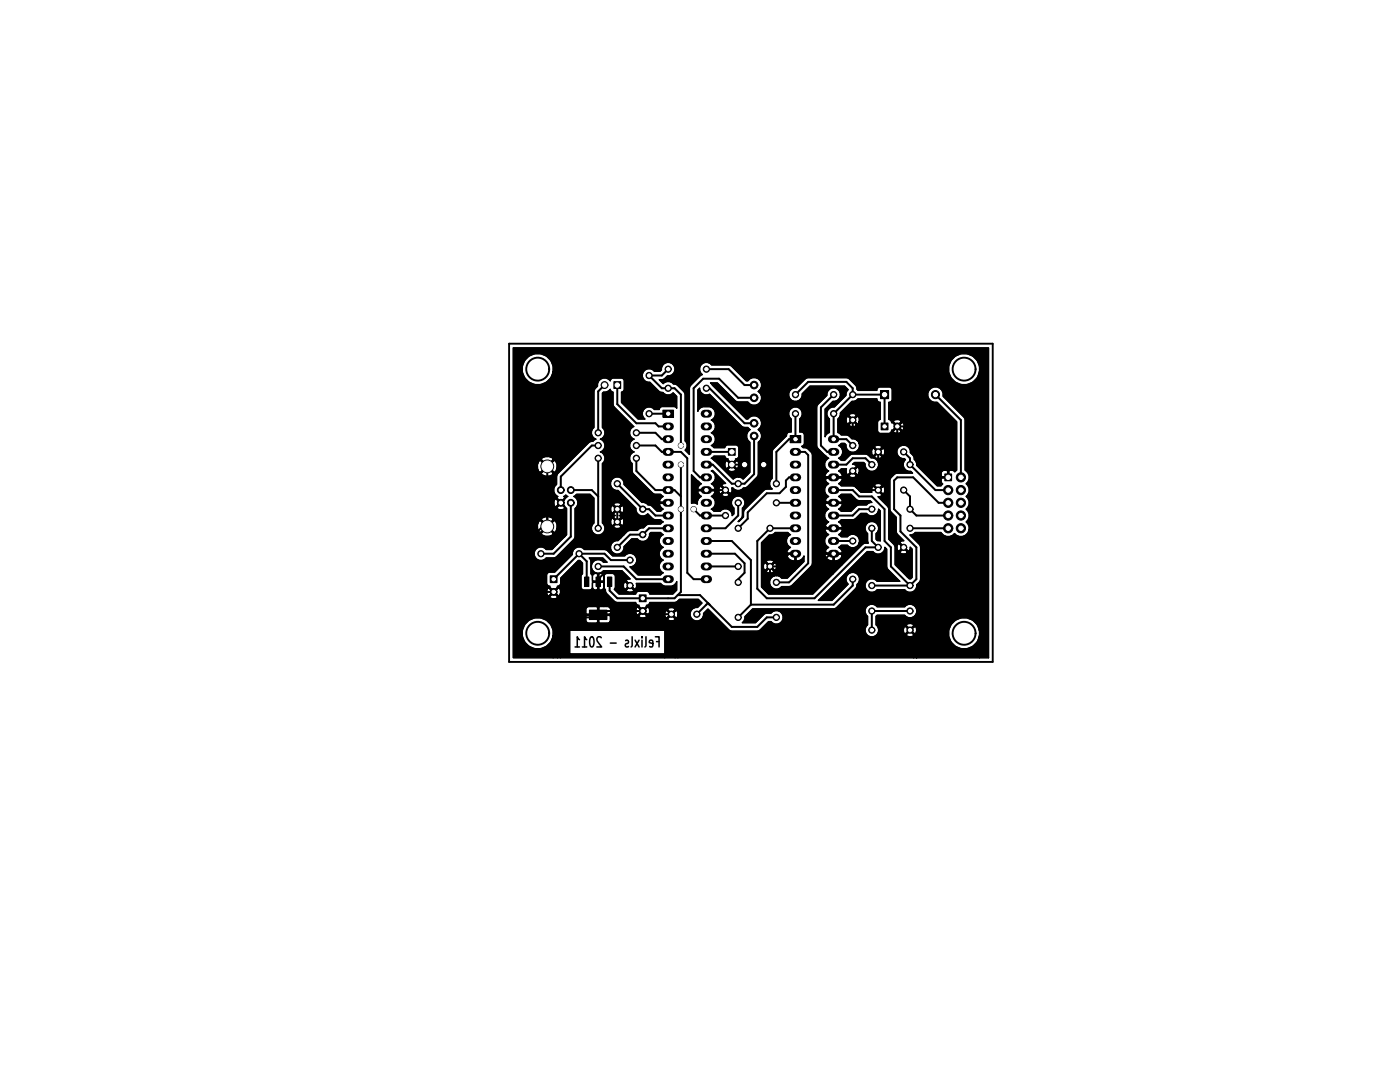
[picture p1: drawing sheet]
<svg xmlns="http://www.w3.org/2000/svg" width="279mm" height="216mm" viewBox="0 0 279 216" stroke-linecap="round" stroke-linejoin="round" font-family="sans-serif">
<g fill="none" stroke="#000" stroke-width=".3">
<path d="M114.8 129.1h.8M115.6 127.6l-.4-.5v2M116.2 129.1h.9M117.1 127.6l-.4-.5v2M117.9 127.2l.3-.1a1.54 1.54 0 0 1 0 2h-.2a1.66 1.66 0 0 1-.1-1.9zM120 127.3l-.2-.2h-.4l-.2 .2-.1 .3 1 1.5h-1M121.8 128.3h1.2M124.9 127.8l.3-.1 .2 .3v.3l-.5 .2v.5h.5M126.2 127.1v1.7l-.3 .3M126.7 127.7l.8 1.4M127.5 127.7l-.8 1.4M128.1 127.1v.2"/>
<path d="M128.1 127.7v1.4M128.9 127.1v1.7l-.2 .3M130.3 128.4l-.7-.2v-.4l.5-.1 .2 .3-.1 1h-.6M130.8 127.1h.7v2M131 128h.5"/>
</g>
<g fill="none" stroke="#000" stroke-width=".38">
<path d="M101.6 68.6h96.5v63.5h-96.5z"/>
<circle cx="107.3" cy="73.7" r="2.29"/>
<circle cx="192.4" cy="73.7" r="2.29"/>
<circle cx="107.3" cy="126.4" r="2.29"/>
<circle cx="192.4" cy="126.4" r="2.29"/>
</g>
<g fill="#000">
<path d="M122.5 76.1h1.4v1.4h-1.4zM175.7 77.9h1.6v1.7h-1.6zM132.3 81.8h2.1v1.5h-2.1zM145.4 89.5h1.3v1.4h-1.3zM139.6 77.4a1.31 1.31 0 0 0 2 1.2l6.4 6.4a1.27 1.27 0 0 0 1.2 .3l.5 .4a1.49 1.49 0 0 0 0 2.5v6.1l-1.4 1.3-.2-.2-.7-.2v-2.8l-.2-.4-.2-.1-.8 .8 .8 .8 .2-.1 .2-.5v2.3l-.6 .1v-1.6l-.7-.8-.2 .2v-.4l-.8-.8-.2 .1a.99 .99 0 0 0 .2 1.5l.8-.8v.4l-.6 .6v.2a.99 .99 0 0 0 1.5-.2v1.6l-.5 .3-3.5-3.5-.9-.7 .6-.4 2.2 .1a.62 .62 0 0 0 .6 .5v.2l.8 .7 .7-.7v-.2a.62 .62 0 0 0 .6-.5v-1.8l-.5-.5h-1.7l-.4 .2-.1 .3h-2.2l-.6-.4a1.37 1.37 0 0 0 .9-1.3 1.37 1.37 0 0 0-.9-1.2 1.37 1.37 0 0 0 .9-1.3 1.37 1.37 0 0 0-.9-1.3 1.4 1.4 0 0 0 .9-1.4 1.4 1.4 0 0 0-1.2-1.2h-1.3l-.5 .2-.5 .7v-4.3zM157.7 86.9h2.1v1.4h-2.1zM175.8 84.4h1.4v1.4h-1.4zM188.5 94.6h1.4v1.3h-1.4zM109.8 114.9h1.4v1.4h-1.4zM116.7 115.1h.8v1.9h-.8zM118.9 115.1h.9v1.9h-.9zM121.2 115.1h.9v1.9h-.9z"/>
<path d="M127.6 118.7h1.4v1.4h-1.4zM117.6 121.7h3.5v1.9h-3.5zM102.4 69.4h94.9v61.9h-1.8v-58.1a3.1 3.1 0 0 0-4.8-2.1 3.1 3.1 0 0 0 0 5.2 3.1 3.1 0 0 0 4.8-2.2v51.8l-.1-.3a2.95 2.95 0 0 0-2-2.1v-18.4l-.2-.6-.4-.4 .4-.3a1.62 1.62 0 0 0-.4-2.2 1.59 1.59 0 0 0 0-2.5 1.59 1.59 0 0 0 0-2.6 1.62 1.62 0 0 0-.2-2.7l-.1-10.3-4.3-4.5a1.55 1.55 0 0 0-1.4-1.8 1.55 1.55 0 0 0-1.7 1.7 1.55 1.55 0 0 0 1.9 1.3l3.9 4v9.6l-.4 .4-.4-.3h-.6l-.1 .1v1.4h-.3v-1.4l-.2-.1a.87 .87 0 0 0-1.1 .5v.6l.2 .1h1.1v.3h-1.1l-.2 .1v.6l.3 .5-.3 .4h-.8l-4.1-4.1v-.5l-.5-1a1.34 1.34 0 0 0-.7-1.1 1.3 1.3 0 0 0-1.3-1.5v-3.5l-.1-.9-.3-.1-.1 .2-.1-.6-.5-.2-.9 .2-.1 .2 .8 .8 .8-.8v.4l-.6 .6 .7 .8 .3-.1 .1-.5v3.5l-.5 .1v-2.9l-.8-.7-.2 .1v-.3l-.8-.8-.2 .1-.2-.6-.3-.1v-3.4l.4-.1 .3-.4-.1-2.3-.5-.3h-2a.63 .63 0 0 0-.5 .7h-3.8l-.2-.2-.2-.8-1.3-1.3-.6-.2h-7.6l-.6 .2-1.8 1.8h-.4a1.35 1.35 0 0 0-1.1 1.6 1.35 1.35 0 0 0 1.5 1.1 1.35 1.35 0 0 0 1.2-1.5l1.5-1.6h7l.7 .7-.5 .8v.4l-2.3 2.3h-.4a1.34 1.34 0 0 0-1.1 1 1.34 1.34 0 0 0 .5 1.4v2.7l-.3 .1-.5 .8v-5.6l1.5-1.5a1.35 1.35 0 0 0 1.5-1.3 1.35 1.35 0 0 0-1.4-1.4 1.35 1.35 0 0 0-1.3 1.5l-1.9 2.1-.1 7.9 .2 .6 2.2 1.9-.2 .1a1.39 1.39 0 0 0 .2 2.5l-.4 .3-.3 .5 .1 .3h3.2l.1-.3-.3-.5-.5-.3 .6-.5h1.1l-.1 .8 .1 .4h.3l1.6-1.6v-.3l-.8-.1 .4-.4h1.9l.3 .3a1.35 1.35 0 0 0 1.2 1.5 1.35 1.35 0 0 0 1.4-1.4 1.35 1.35 0 0 0-1.5-1.3l-.8-.7-2.8-.1-.6 .3-1 1h-.7l-.6-.5a1.37 1.37 0 0 0 .9-1.2 1.37 1.37 0 0 0-.9-1.3l.6-.4h.7l.2 .2a1.35 1.35 0 0 0 1.5 1.6 1.35 1.35 0 0 0 1.2-1.7v-4.6l-.2-.9h-.2l-.2 .2v-.6l-.5-.2-.9 .2-.1 .2 .8 .7 .7-.7v.4l-.5 .5 .7 .8 .2-.1 .2-.5v4.6l-.2-.5-.4-.3v-3.1l-.7-.7-.2 .2v-.4l-.7-.7h-.3a.93 .93 0 0 0 .3 1.5l.7-.8v.4l-.6 .5 .1 .3a.93 .93 0 0 0 1.4-.3v3.1l-.9-.2-.8-.7-1.3-.1-.7-.5v-2.7l.3-.3 .2-.9 2.3-2.3h.4l.8-.5h3.8a.62 .62 0 0 0 .7 .7v3.4l-.3 .1-.3 .4v1.8l.5 .5h1.8a.62 .62 0 0 0 .5-.7l.2 .1 .8-.8v.3l-.6 .6 .1 .3 .5 .2 .5-.1 .4-.1 .1-.3v2.9a1.34 1.34 0 0 0-.9 1.6 1.34 1.34 0 0 0 1.5 1l.2 .2-.2 .3a1.35 1.35 0 0 0-.1 1.4 1.35 1.35 0 0 0 1.4 .6l.3 .4h-3a1.97 1.97 0 0 0-1.5 1.5v5.7l.2 .6 1.1 1v3.2l1.5 1.5-.7 .2-.1 .2 1.7 1.7 .2-.1 .1-.7 .4 .4v5.6l-.2 .3h-.3l-.4-.4v-5l-.8-.7-.1 .2v-.4l-.8-.7h-.2a.93 .93 0 0 0 .2 1.5l.8-.8v.4l-.6 .5 .1 .3a.93 .93 0 0 0 1.4-.3v5l-2.5-2.4v-3.8l-1.2-1.3v-6a1.36 1.36 0 0 0-.8-1.1v-10.7l-.2-.3-.2-.1-.2 .2-.1-.6-.5-.1-.8 .1-.1 .3 .8 .7 .7-.7v.3l-.6 .6 .8 .7 .2-.1 .2-.4v7.6l-.2-.9h-.2l-.2 .1v-6.1l-.7-.7-.2 .1v-.3l-.8-.8-.2 .1-.2 .5 .2 .8 .2 .1 .8-.7v.3l-.6 .6 .1 .2 .5 .2h.5l.3-.2 .1-.2v5.8l-.1-.3-.5-.1-.8 .1-.1 .3 .8 .7 .7-.7v.3l-.6 .6 .8 .7h.2l.2-.5v2.5l-1.4-1.4 .7-.2 .1-.2-1.7-1.6a.9 .9 0 0 0-.3 1.1h-2.2l-.3-.3v-4.3l-.2-.3-.2-.1-.7 .8 .7 .7h.2l.2-.5v3.7l-.6-.6v-2.4l-.7-.7-.8 .7 .1 .2 .5 .2 .9-.2v-.2v2.4l-.7-.3h-2.3l-.6-.5 .5-.3 .3-.5-.1-.3h-3.2l-.1 .3 .3 .5 .4 .3-.2 .1a1.39 1.39 0 0 0 .2 2.5l-.4 .3-.3 .4 .1 .4h3.2l.1-.4-.3-.4-.5-.3 .6-.5h1.9l1.3 1.2 2.5 .1 .4 .4-.8 .2-.3 .3h-1.8l-1.3 1.2h-1.9l-.6-.4 .5-.3 .3-.5-.1-.3h-3.2l-.1 .3 .3 .5 .4 .3-.2 .1a1.39 1.39 0 0 0 .2 2.4l-.4 .3-.3 .5 .1 .4h3.2l.1-.4-.3-.5-.5-.3 .6-.4 2.6-.1 1.3-1.2h1.1l.3 .3a1.34 1.34 0 0 0 1.4 .1 1.34 1.34 0 0 0 .7-1.2l.4 .3v6.1l-.6-.1-.3-.3v-1.1a1.35 1.35 0 0 0 .2-2 1.35 1.35 0 0 0-2 0 1.35 1.35 0 0 0 .2 2v1.5l.1 .4-.9 .1-.9 .7v-1.5a1.35 1.35 0 0 0-1-1.1 1.35 1.35 0 0 0-1.4 .5h-1.2l-.6-.4 .5-.3 .3-.5-.1-.4h-3.2l-.1 .4 .3 .5 .4 .3a1.38 1.38 0 0 0-.8 1.2 1.38 1.38 0 0 0 .8 1.3l-.4 .3-.3 .5 .1 .4h3.2l.1-.4-.3-.5-.5-.3 .6-.4h1.2a1.35 1.35 0 0 0 1.4 .5 1.35 1.35 0 0 0 1-1.1v1l-3.4 3.5v-1.9l-.1-.2h-1.5v1.3a1.46 1.46 0 0 0 1.6-1.1v1.9l-1.9 1.8v-3.9h-1.4l-.1 .4a1.46 1.46 0 0 0 1.5 .9v2.6l-4 4h-8.8l-1.4-1.4v-8.8l1.5-1.6h.4l.8-.5h2.5l.6 .5a1.38 1.38 0 0 0-.9 1.2 1.38 1.38 0 0 0 .9 1.3l-.4 .3-.4 .6 .1 .3h1.8v1.5a1.46 1.46 0 0 0 1.6-1v1.1l-1.9 1.9v-3.3h-1.5v.4a1.46 1.46 0 0 0 1.5 .9v2l-1.5 1.5h-1.1l-.3-.3-.7-.2v-2.2l-.2-.3-.2-.1-.2 .2-.1-.6-.4-.2-.9 .2-.1 .2 .8 .7 .7-.7v.4l-.5 .5 .7 .8 .2-.1 .2-.5v1.7l-.6 .1v-1.1l-.7-.7-.2 .2v-.4l-.7-.7-.3 .1-.1 .4 .1 .9 .3 .1 .7-.8v.4l-.6 .5 .1 .3 .5 .1h.5l.3-.1 .1-.3v1.1a1.34 1.34 0 0 0-.5 2 1.34 1.34 0 0 0 2.1 0h1.5l.6-.2 4-4.1v-22.2a1.91 1.91 0 0 0-1.8-1.2l-.3-.3h.3l.2-.5v-1.8l-.2-.4-.7-.1v-2.6l.3-.3a1.35 1.35 0 0 0-.3-1.9 1.35 1.35 0 0 0-1.9 .3 1.35 1.35 0 0 0 .2 1.9v2.6h-.4a.82 .82 0 0 0-.6 .8l-2.7 2.9-.1 5.6a1.32 1.32 0 0 0 0 2.1h-1.1l-.6 .2-3.8 3.8-.2 .6v1l-.9 .9h-.2l.8-.9 .1-1.8a1.35 1.35 0 0 0 .1-2 1.35 1.35 0 0 0-2 0 1.35 1.35 0 0 0 .2 2v1.1l-.4 .4a1.27 1.27 0 0 0-.6-1.2v-3l-.7-.7-.2 .2v-.4l-.7-.7h-.3a.93 .93 0 0 0 .3 1.4l.7-.7v.4l-.6 .5 .1 .2a.93 .93 0 0 0 1.4-.2v3l-.5-.2h-.5l-.8 .5h-1.2l-.6-.4a1.38 1.38 0 0 0 .9-1.3 1.38 1.38 0 0 0-.9-1.2l.5-.3 .3-.5-.1-.4h-3.2l-.1 .4 .3 .5 .4 .3-.6 .4-.2 .6v.5l-.5-.2h-.7v-5.7l2 1.8-.4 .3-.3 .5 .1 .4h3.2l.1-.4-.3-.5-.5-.3a1.38 1.38 0 0 0 .9-1.3 1.38 1.38 0 0 0-.9-1.2l.3-.2 2.6 2.7-.7 .1-.1 .3 1.7 1.6h.2l.2-.5-.1-.7 .3 .1 .3 .3a1.33 1.33 0 0 0 1.8-.3l.8-.3 2.1-2.2v-6.7a1.49 1.49 0 0 0 0-2.5 1.5 1.5 0 0 0 .3-2.3 1.5 1.5 0 0 0-2.4 .2h-.3l-7.1-7.2h1.4l3.8 3.7 2.2 .1 .5 .4a1.5 1.5 0 0 0 2.1-.4 1.5 1.5 0 0 0-.5-2.1 1.5 1.5 0 0 0 .3-2.3 1.5 1.5 0 0 0-2.4 .2h-.3l-3.2-3.1-3.7-.1-.3-.3a1.36 1.36 0 0 0-1.8 .4 1.36 1.36 0 0 0 .3 1.9l-.5 .2-2 2.2-.1 13.5-.9-.9a1.19 1.19 0 0 0 0-1.8v-9.6l-1.5-1.5-.8-.3a1.3 1.3 0 0 0-2 0l-.8-.8h.5a1.34 1.34 0 0 0 1.1-.8 1.35 1.35 0 0 0 1.5-1.3 1.35 1.35 0 0 0-1.4-1.4 1.35 1.35 0 0 0-1.3 1.5l-.3 .3h-1.1a1.35 1.35 0 0 0-2.3 .3 1.35 1.35 0 0 0 1.4 1.9l1.8 1.8 .8 .2 .3 .3a1.31 1.31 0 0 0 1.7-.2l.8 .7v2.4l-.5-.4h-2.5l-.4 .3-.1 .3h-1l-.3-.3a1.35 1.35 0 0 0-1.9 .4 1.35 1.35 0 0 0 .3 1.8h-1.4l-3.3-3.3v-2.1l.3-.1 .3-.4-.1-2-.4-.3h-1.8l-.4 .3-.1 .3a1.41 1.41 0 0 0-1.7-.5 1.41 1.41 0 0 0-.8 1.6l-.5 .4-.3 .6v7.2a1.32 1.32 0 0 0-.5 1.3 1.32 1.32 0 0 0 1 1l-.7 .5-.8 .2-6.3 6.4v-2.1l-.3-.6-.3-.1-.2 .1v-.4v-18.4a3.1 3.1 0 0 0-4.8-2.1 3.1 3.1 0 0 0 0 5.2 3.1 3.1 0 0 0 4.8-2.2v17.5l-.1-.2a1.59 1.59 0 0 0-2.3 .3l1.2 1.2 1.2-1.2v.3l-1 1.1 1.2 1.2 .3-.2 .3-.7-.1 3.3-.4 .3a1.38 1.38 0 0 0 .7 2.1l-.3 .3 .8 .7 .8-.7-.2-.3 .4-.3 .4 .3-1.2 1.2 1 1.2v5.2l-.4 .4v-5.8l-.8-.8-.2 .2v-.4l-.7-.8-.3 .1-.2 .5 .2 .9 .3 .1 .7-.8v.4l-.6 .6 .1 .2 .5 .2h.6l.3-.2 .1-.2v5.8l-1.5 1.5v-4l-.3-.6-.3-.1-.2 .1v-9.6l-1.2-1.2-.2 .2v-.3l-1.2-1.2-.3 .1a1.59 1.59 0 0 0 .3 2.3l1.2-1.2v.3l-1 1 .2 .3a1.59 1.59 0 0 0 2.2-.3v9.3l-.1-.3a1.59 1.59 0 0 0-2.3 .3l1.2 1.2 1.2-1.2v.3l-1 1.1 1.2 1.2 .3-.2 .3-.7v3.2l-.8 .8v-3l-1.2-1.2-.2 .2v-.3l-1.2-1.2-.3 .1-.2 .7v.8l.2 .6 .3 .2 1.2-1.2v.3l-1 1 .2 .3 .7 .3h.8l.6-.3 .1-.3v3l-.3 .3h-1.1a1.35 1.35 0 0 0-2-.2 1.35 1.35 0 0 0 0 2 1.35 1.35 0 0 0 2-.2h1.5l.6-.2 3.6-3.7 .1-5.9 .3-.4a1.38 1.38 0 0 0-.6-2l.6-.5h2.7l.7 .8v5l-.3 .3a1.36 1.36 0 0 0 .4 1.8 1.36 1.36 0 0 0 1.9-.3 1.36 1.36 0 0 0-.3-1.8v-11.9l.3-.3a1.34 1.34 0 0 0-.7-2 1.33 1.33 0 0 0 .9-1.3 1.33 1.33 0 0 0-.9-1.3 1.32 1.32 0 0 0 .9-1 1.32 1.32 0 0 0-.5-1.3v-6.8l.2-.3h.5l.5-.2 .4-.3 .1 .3 .5 .2v2.8l4.1 4.1-.3 .1a1.34 1.34 0 0 0-.5 1.3 1.34 1.34 0 0 0 .9 1.1 1.33 1.33 0 0 0-1 1.3 1.33 1.33 0 0 0 1 1.3 1.32 1.32 0 0 0-.9 1 1.32 1.32 0 0 0 .5 1.3v1.5l.2 .6 3.8 3.8 .6 .2h1l.6 .5-.4 .3-.3 .4v.4h1.8v.3h-1.8v.3l.3 .5 .4 .3-.6 .4h-.6l-1.3-1.2h-.6l-.8-.5h-.4l-3.6-3.6a1.35 1.35 0 0 0-1.3-1.5 1.35 1.35 0 0 0-1.4 1.4 1.35 1.35 0 0 0 1.5 1.3l3.6 3.5v.5a1.35 1.35 0 0 0 1 1 1.35 1.35 0 0 0 1.4-.4l1.2 1.1 1.3 .1 .6 .4-.6 .5h-2.6l-.8 .7h-.4l-.8 .5-1.8 .1-.9 .8v-5.4l-.2-.4h-.2l-.2 .1v-.5l-.5-.2-.9 .2v.2l.7 .7 .7-.7v.3l-.5 .6 .7 .7h.2l.2-.5v2.5l-.2-.8-.2-.1-.2 .2v-.6l-.4-.1 .4-.2v-.2l-.7-.7-.2 .2v-.4l-.7-.7h-.3l-.1 .5 .1 .9h.3l.7-.7v.4l-.5 .5v.2l.3 .2-.3 .1v.2l.7 .8 .7-.8v.4l-.5 .5 .7 .8 .2-.1 .2-.5v2.4l-.6 .6v-2.2l-.7-.8-.2 .2v-.4l-.7-.7-.3 .1-.1 .5 .1 .8 .3 .1 .7-.8v.4l-.5 .6v.2l.5 .2 .5-.1 .4-.1v-.2v2.2l-.6 .6h-.4a1.35 1.35 0 0 0-1.1 1.5 1.35 1.35 0 0 0 1.6 1.2 1.35 1.35 0 0 0 1.1-1.5l1.6-1.6h1.1a1.35 1.35 0 0 0 1.6 .4 1.35 1.35 0 0 0 .8-1.4l.3-.3h1.9l.6 .5a1.38 1.38 0 0 0-.9 1.3 1.38 1.38 0 0 0 .9 1.2 1.38 1.38 0 0 0-.9 1.3 1.38 1.38 0 0 0 .9 1.3 1.38 1.38 0 0 0-.9 1.2 1.38 1.38 0 0 0 .9 1.3l-.6 .4h-4.5l-1.6-1.6a1.35 1.35 0 0 0 1.3-1.9 1.35 1.35 0 0 0-2.3-.3h-2.4l-1.1-1-.5-.2h-4.1l-.3-.3a1.35 1.35 0 0 0-1.4-.1 1.35 1.35 0 0 0-.7 1.3l-3.5 3.6h-1.1l-.4 .2-.1 2.1a.62 .62 0 0 0 .7 .5l-.1 .2 .8 .7 .8-.7-.1-.2a.62 .62 0 0 0 .7-.5v-1.1l3.5-3.6h.3l.6 .6v2.1l-.3 .4v2.3l.5 .5 1.5-.1 .2-.4v-2.3l-.3-.4v-2.5l-.3-.7h2.7l.9 .9h-.8l-.3-.3a1.35 1.35 0 0 0-1.8 .3 1.35 1.35 0 0 0 .3 1.9 1.35 1.35 0 0 0 1.8-.2h3.7l1.7 1.6-.7 .2-.1 .2 1.6 1.7a.9 .9 0 0 0 .4-1.2h4.8l.4 .4 .5 .2h1.3l.5-.2 .6-.8v1.8l-.8 .7h-4.6l-.1-.2-.4-.3h-1.8l-.4 .3-.1 .2h-.4v-.7l-.8-.8-.2 .2v-.4l-.7-.7-.2 .1a.93 .93 0 0 0 .2 1.4l.7-.8v.4l-.5 .6 .1 .2a.93 .93 0 0 0 1.4-.2v.7h-3l-.9-.9 .2-.4-.1-2.5-.4-.3h-1.3l-.4 .3-.1 2.5 .3 .4 .1 .6 2 1.9 4 .1 .1 .3 .5 .3v.2l.8 .7 .8-.7-.1-.2 .6-.3 .1-.3h4.9l.3-.1 .7-.5h3.8l.7 .7-.9 .9a1.35 1.35 0 0 0-1.5 1.3 1.35 1.35 0 0 0 1.4 1.4 1.35 1.35 0 0 0 1.3-1.5l.9-.9 4.2 4.2 .6 .2h5.3l2-1.9h.5a1.35 1.35 0 0 0 2 .2 1.35 1.35 0 0 0 0-2 1.35 1.35 0 0 0-2 .2h-1.2l-1.9 1.9h-2.7l.4-.4 .2-.9 1.5-1.5 16.5-.1 4.1-4 .2-.8 .3-.3a1.35 1.35 0 0 0-.3-1.8 1.35 1.35 0 0 0-1.8 .2 1.35 1.35 0 0 0 .1 1.9l-3.3 3.2h-2.7l9.8-9.7h1.1a1.33 1.33 0 0 0 1.5 .4 1.33 1.33 0 0 0 .9-1.3l.4 .4v3.7l2.6 2.7h-4.6a1.35 1.35 0 0 0-1.9-.2 1.35 1.35 0 0 0 0 2 1.35 1.35 0 0 0 1.9-.1h5.6l.3 .3a1.35 1.35 0 0 0 1.4 0 1.35 1.35 0 0 0 .6-1.3 1.34 1.34 0 0 0 .8-1.1l-.1-6.7-2-2.2 .8-.2 .3-.3 5.1 .1a1.63 1.63 0 0 0 2.7 .1 1.64 1.64 0 0 0 1.7 .6 1.64 1.64 0 0 0 1.2-1.3v17.8l-.2-.1a3.1 3.1 0 0 0-3.8 2.3 3.1 3.1 0 0 0 2.5 3.7 3.1 3.1 0 0 0 3.6-2.6v4.5h-12.6v-9.6l-.2-.5a1.34 1.34 0 0 0-2.1-.1h-5.6l-.3-.3a1.35 1.35 0 0 0-1.8 .3 1.35 1.35 0 0 0 .3 1.9v1.7l-.3 .3a1.36 1.36 0 0 0 .3 1.8 1.36 1.36 0 0 0 1.9-.2 1.36 1.36 0 0 0-.3-1.9v-1.7l.2-.2h5.6l.3 .3a1.36 1.36 0 0 0 2-.9v9.1v-5.9l-.1-.3-.3-.1-.2 .2v-.6l-.5-.2-.9 .2v.2l.7 .7 .7-.7v.4l-.5 .5 .7 .8 .3-.1 .1-.5v5.4h-.6v-4.7l-.7-.7-.2 .2v-.4l-.7-.7-.2 .1a.93 .93 0 0 0 .2 1.4l.7-.8v.4l-.5 .5v.3a.93 .93 0 0 0 1.4-.3v4.7h-47v-9.1l-.2-.3-.2-.1-.2 .2v-.6l-.5-.2-.5 .1-.4 .1-.1 .2 .8 .8 .7-.8v.4l-.5 .6 .7 .7 .2-.1 .2-.5v8.6h-.6v-7.8l-.7-.8-.2 .2v-.3l-.7-.8-.3 .1a.93 .93 0 0 0 .3 1.4l.7-.7v.3l-.6 .6 .1 .2a.93 .93 0 0 0 1.4-.2v7.8h-2v-5.5h-3.1v-4.2l-.1-.4-.3-.1-.7 .8 .7 .8 .3-.1 .1-.5v3.7h-.5v-2.9l-.8-.8-.2 .2v-.4l-.8-.8-.2 .1a.99 .99 0 0 0 .2 1.5l.8-.8v.4l-.6 .6 .1 .2a.99 .99 0 0 0 1.5-.2v2.9h-7.3v-4a.65 .65 0 0 0-.5-.8h-.8v-5.2a1.17 1.17 0 0 0-.3-1.3l-.5-.1-.2 .2v1.4h.9l.1-.2v.6l-.1-.2h-.9v1.4a.62 .62 0 0 0 .7 0 .62 .62 0 0 0 .3-.6v-.6v4.6h-.8l-.2 .2v1.4h2.2l.1-.2v.6l-.1-.2h-2.2v1.4l.2 .1 1.9-.1a1.17 1.17 0 0 0 .2-1.2v2.8h-2.5v-11.2l-.2-.2a.68 .68 0 0 0-.9 .8v.6l.2 .2h.9v.2h-.9l-.2 .2a1.17 1.17 0 0 0 .3 1.2l.6 .1 .2-.1v3.6l-.2-.2h-1.7a.65 .65 0 0 0-.5 .8v.6l.2 .2h2.2v.2h-2.2l-.2 .2a1.17 1.17 0 0 0 .3 1.2l1.9 .1 .2-.1v1.6h-5.6v4.7h19v.8h-20.8v-13l-.2-.9-.3-.1-.7 .8 .7 .8 .3-.1 .2-.5v13h-.6v-12.2l-.8-.8-.2 .2v-.4l-.8-.8-.2 .1-.2 .5 .2 .9 .2 .1 .8-.8v.4l-.6 .6 .1 .2 .5 .2h.5l.4-.2 .1-.2v12.2h-.9v-5.4a3.1 3.1 0 0 0-4.8-2.1 3.1 3.1 0 0 0 0 5.2 3.1 3.1 0 0 0 4.8-2.2v4.5h-8z"/>
<circle cx="120.7" cy="76.8" r=".69"/>
<circle cx="129.5" cy="74.9" r=".62"/>
<circle cx="133.3" cy="73.7" r=".62"/>
<circle cx="133.3" cy="77.5" r=".62"/>
<circle cx="141" cy="77.5" r=".62"/>
<circle cx="141" cy="73.7" r=".62"/>
<circle cx="150.5" cy="79.4" r=".76"/>
<circle cx="150.5" cy="76.8" r=".76"/>
<circle cx="158.7" cy="78.7" r=".62"/>
<circle cx="166.4" cy="78.7" r=".62"/>
<circle cx="170.2" cy="78.7" r=".62"/>
<circle cx="186.7" cy="78.7" r=".81"/>
<circle cx="109.2" cy="93.1" r="1.27"/>
<circle cx="111.9" cy="97.8" r=".69"/>
<circle cx="113.9" cy="97.8" r=".69"/>
<circle cx="119.4" cy="88.9" r=".62"/>
<circle cx="119.4" cy="86.4" r=".62"/>
<circle cx="119.4" cy="91.4" r=".62"/>
<circle cx="123.2" cy="96.5" r=".62"/>
<circle cx="127" cy="91.4" r=".62"/>
<circle cx="127" cy="86.4" r=".62"/>
<circle cx="127" cy="88.9" r=".62"/>
<circle cx="129.5" cy="82.5" r=".62"/>
<circle cx="135.9" cy="88.9" r=".52"/>
<circle cx="135.9" cy="92.7" r=".52"/>
<circle cx="144.8" cy="97.8" r=".62"/>
<circle cx="146.1" cy="92.7" r=".69"/>
<circle cx="147.3" cy="96.5" r=".62"/>
<circle cx="148.6" cy="92.7" r=".52"/>
<circle cx="150.5" cy="87" r=".76"/>
<circle cx="150.5" cy="84.5" r=".76"/>
<circle cx="152.4" cy="92.7" r=".52"/>
<circle cx="154.9" cy="96.5" r=".62"/>
<circle cx="158.7" cy="82.5" r=".62"/>
<circle cx="166.4" cy="82.5" r=".62"/>
<circle cx="170.2" cy="94" r=".62"/>
<circle cx="170.2" cy="83.8" r=".62"/>
<circle cx="170.2" cy="88.9" r=".62"/>
<circle cx="174" cy="92.7" r=".62"/>
<circle cx="175.3" cy="90.2" r=".62"/>
<circle cx="175.3" cy="97.8" r=".62"/>
<circle cx="179.1" cy="85.1" r=".69"/>
<circle cx="180.3" cy="90.2" r=".62"/>
<circle cx="180.3" cy="97.8" r=".62"/>
<circle cx="181.6" cy="92.7" r=".62"/>
<circle cx="189.2" cy="97.8" r=".92"/>
<circle cx="191.8" cy="95.2" r=".92"/>
<circle cx="191.8" cy="97.8" r=".92"/>
<circle cx="107.9" cy="110.5" r=".62"/>
<circle cx="109.2" cy="105.1" r="1.27"/>
<circle cx="110.5" cy="118.1" r=".69"/>
<circle cx="111.9" cy="100.3" r=".69"/>
<circle cx="113.9" cy="100.3" r=".69"/>
<circle cx="115.6" cy="110.5" r=".62"/>
<circle cx="119.4" cy="113" r=".62"/>
<circle cx="119.4" cy="105.4" r=".62"/>
<circle cx="123.2" cy="109.2" r=".62"/>
<circle cx="123.2" cy="104.1" r=".62"/>
<circle cx="123.2" cy="101.6" r=".62"/>
<circle cx="125.7" cy="111.8" r=".62"/>
<circle cx="125.7" cy="116.8" r=".62"/>
<circle cx="128.3" cy="106.7" r=".64"/>
<circle cx="128.3" cy="101.6" r=".64"/>
<circle cx="135.9" cy="101.6" r=".52"/>
<circle cx="138.4" cy="101.6" r=".52"/>
<circle cx="144.8" cy="102.9" r=".62"/>
<circle cx="147.3" cy="116.2" r=".62"/>
<circle cx="147.3" cy="100.3" r=".62"/>
<circle cx="147.3" cy="113" r=".62"/>
<circle cx="147.3" cy="105.4" r=".62"/>
<circle cx="153.7" cy="105.4" r=".62"/>
<circle cx="153.7" cy="113" r=".62"/>
<circle cx="154.9" cy="100.3" r=".62"/>
<circle cx="154.9" cy="116.2" r=".62"/>
<circle cx="170.2" cy="115.6" r=".62"/>
<circle cx="170.2" cy="107.9" r=".62"/>
<circle cx="174" cy="116.8" r=".62"/>
<circle cx="174" cy="105.4" r=".62"/>
<circle cx="174" cy="101.6" r=".62"/>
<circle cx="175.3" cy="109.2" r=".62"/>
<circle cx="180.3" cy="109.2" r=".62"/>
<circle cx="181.6" cy="101.6" r=".62"/>
<circle cx="181.6" cy="105.4" r=".62"/>
<circle cx="181.6" cy="116.8" r=".62"/>
<circle cx="189.2" cy="102.9" r=".92"/>
<circle cx="189.2" cy="105.4" r=".92"/>
<circle cx="189.2" cy="100.3" r=".92"/>
<circle cx="191.8" cy="100.3" r=".92"/>
<circle cx="191.8" cy="102.9" r=".92"/>
<circle cx="191.8" cy="105.4" r=".92"/>
<circle cx="128.3" cy="121.9" r=".69"/>
<circle cx="134" cy="122.6" r=".62"/>
<circle cx="139.1" cy="122.6" r=".62"/>
<circle cx="147.3" cy="123.2" r=".62"/>
<circle cx="154.9" cy="123.2" r=".62"/>
<circle cx="174" cy="125.7" r=".62"/>
<circle cx="174" cy="121.9" r=".62"/>
<circle cx="181.6" cy="125.7" r=".62"/>
<circle cx="181.6" cy="121.9" r=".62"/>
</g>
<g fill="none" stroke="#000" stroke-width=".2">
<path d="M102.4 69.4h94.9v61.9h-1.8v-58.1a3.1 3.1 0 0 0-4.8-2.1 3.1 3.1 0 0 0 0 5.2 3.1 3.1 0 0 0 4.8-2.2v51.8l-.1-.3a2.95 2.95 0 0 0-2-2.1v-18.4l-.2-.6-.4-.4 .4-.3a1.62 1.62 0 0 0-.4-2.2 1.59 1.59 0 0 0 0-2.5 1.59 1.59 0 0 0 0-2.6 1.62 1.62 0 0 0-.2-2.7l-.1-10.3-4.3-4.5a1.55 1.55 0 0 0-1.4-1.8 1.55 1.55 0 0 0-1.7 1.7 1.55 1.55 0 0 0 1.9 1.3l3.9 4v9.6l-.4 .4-.4-.3h-.6l-.1 .1v1.4h-.3v-1.4l-.2-.1a.87 .87 0 0 0-1.1 .5v.6l.2 .1h1.1v.3h-1.1l-.2 .1v.6l.3 .5-.3 .4h-.8l-4.1-4.1v-.5l-.5-1a1.34 1.34 0 0 0-.7-1.1 1.3 1.3 0 0 0-1.3-1.5v-3.5l-.1-.9-.3-.1-.1 .2-.1-.6-.5-.2-.9 .2-.1 .2 .8 .8 .8-.8v.4l-.6 .6 .7 .8 .3-.1 .1-.5v3.5l-.5 .1v-2.9l-.8-.7-.2 .1v-.3l-.8-.8-.2 .1-.2-.6-.3-.1v-3.4l.4-.1 .3-.4-.1-2.3-.5-.3h-2a.63 .63 0 0 0-.5 .7h-3.8l-.2-.2-.2-.8-1.3-1.3-.6-.2h-7.6l-.6 .2-1.8 1.8h-.4a1.35 1.35 0 0 0-1.1 1.6 1.35 1.35 0 0 0 1.5 1.1 1.35 1.35 0 0 0 1.2-1.5l1.5-1.6h7l.7 .7-.5 .8v.4l-2.3 2.3h-.4a1.34 1.34 0 0 0-1.1 1 1.34 1.34 0 0 0 .5 1.4v2.7l-.3 .1-.5 .8v-5.6l1.5-1.5a1.35 1.35 0 0 0 1.5-1.3 1.35 1.35 0 0 0-1.4-1.4 1.35 1.35 0 0 0-1.3 1.5l-1.9 2.1-.1 7.9 .2 .6 2.2 1.9-.2 .1a1.39 1.39 0 0 0 .2 2.5l-.4 .3-.3 .5 .1 .3h3.2l.1-.3-.3-.5-.5-.3 .6-.5h1.1l-.1 .8 .1 .4h.3l1.6-1.6v-.3l-.8-.1 .4-.4h1.9l.3 .3a1.35 1.35 0 0 0 1.2 1.5 1.35 1.35 0 0 0 1.4-1.4 1.35 1.35 0 0 0-1.5-1.3l-.8-.7-2.8-.1-.6 .3-1 1h-.7l-.6-.5a1.37 1.37 0 0 0 .9-1.2 1.37 1.37 0 0 0-.9-1.3l.6-.4h.7l.2 .2a1.35 1.35 0 0 0 1.5 1.6 1.35 1.35 0 0 0 1.2-1.7v-4.6l-.2-.9h-.2l-.2 .2v-.6l-.5-.2-.9 .2-.1 .2 .8 .7 .7-.7v.4l-.5 .5 .7 .8 .2-.1 .2-.5v4.6l-.2-.5-.4-.3v-3.1l-.7-.7-.2 .2v-.4l-.7-.7h-.3a.93 .93 0 0 0 .3 1.5l.7-.8v.4l-.6 .5 .1 .3a.93 .93 0 0 0 1.4-.3v3.1l-.9-.2-.8-.7-1.3-.1-.7-.5v-2.7l.3-.3 .2-.9 2.3-2.3h.4l.8-.5h3.8a.62 .62 0 0 0 .7 .7v3.4l-.3 .1-.3 .4v1.8l.5 .5h1.8a.62 .62 0 0 0 .5-.7l.2 .1 .8-.8v.3l-.6 .6 .1 .3 .5 .2 .5-.1 .4-.1 .1-.3v2.9a1.34 1.34 0 0 0-.9 1.6 1.34 1.34 0 0 0 1.5 1l.2 .2-.2 .3a1.35 1.35 0 0 0-.1 1.4 1.35 1.35 0 0 0 1.4 .6l.3 .4h-3a1.97 1.97 0 0 0-1.5 1.5v5.7l.2 .6 1.1 1v3.2l1.5 1.5-.7 .2-.1 .2 1.7 1.7 .2-.1 .1-.7 .4 .4v5.6l-.2 .3h-.3l-.4-.4v-5l-.8-.7-.1 .2v-.4l-.8-.7h-.2a.93 .93 0 0 0 .2 1.5l.8-.8v.4l-.6 .5 .1 .3a.93 .93 0 0 0 1.4-.3v5l-2.5-2.4v-3.8l-1.2-1.3v-6a1.36 1.36 0 0 0-.8-1.1v-10.7l-.2-.3-.2-.1-.2 .2-.1-.6-.5-.1-.8 .1-.1 .3 .8 .7 .7-.7v.3l-.6 .6 .8 .7 .2-.1 .2-.4v7.6l-.2-.9h-.2l-.2 .1v-6.1l-.7-.7-.2 .1v-.3l-.8-.8-.2 .1-.2 .5 .2 .8 .2 .1 .8-.7v.3l-.6 .6 .1 .2 .5 .2h.5l.3-.2 .1-.2v5.8l-.1-.3-.5-.1-.8 .1-.1 .3 .8 .7 .7-.7v.3l-.6 .6 .8 .7h.2l.2-.5v2.5l-1.4-1.4 .7-.2 .1-.2-1.7-1.6a.9 .9 0 0 0-.3 1.1h-2.2l-.3-.3v-4.3l-.2-.3-.2-.1-.7 .8 .7 .7h.2l.2-.5v3.7l-.6-.6v-2.4l-.7-.7-.8 .7 .1 .2 .5 .2 .9-.2v-.2v2.4l-.7-.3h-2.3l-.6-.5 .5-.3 .3-.5-.1-.3h-3.2l-.1 .3 .3 .5 .4 .3-.2 .1a1.39 1.39 0 0 0 .2 2.5l-.4 .3-.3 .4 .1 .4h3.2l.1-.4-.3-.4-.5-.3 .6-.5h1.9l1.3 1.2 2.5 .1 .4 .4-.8 .2-.3 .3h-1.8l-1.3 1.2h-1.9l-.6-.4 .5-.3 .3-.5-.1-.3h-3.2l-.1 .3 .3 .5 .4 .3-.2 .1a1.39 1.39 0 0 0 .2 2.4l-.4 .3-.3 .5 .1 .4h3.2l.1-.4-.3-.5-.5-.3 .6-.4 2.6-.1 1.3-1.2h1.1l.3 .3a1.34 1.34 0 0 0 1.4 .1 1.34 1.34 0 0 0 .7-1.2l.4 .3v6.1l-.6-.1-.3-.3v-1.1a1.35 1.35 0 0 0 .2-2 1.35 1.35 0 0 0-2 0 1.35 1.35 0 0 0 .2 2v1.5l.1 .4-.9 .1-.9 .7v-1.5a1.35 1.35 0 0 0-1-1.1 1.35 1.35 0 0 0-1.4 .5h-1.2l-.6-.4 .5-.3 .3-.5-.1-.4h-3.2l-.1 .4 .3 .5 .4 .3a1.38 1.38 0 0 0-.8 1.2 1.38 1.38 0 0 0 .8 1.3l-.4 .3-.3 .5 .1 .4h3.2l.1-.4-.3-.5-.5-.3 .6-.4h1.2a1.35 1.35 0 0 0 1.4 .5 1.35 1.35 0 0 0 1-1.1v1l-3.4 3.5v-1.9l-.1-.2h-1.5v1.3a1.46 1.46 0 0 0 1.6-1.1v1.9l-1.9 1.8v-3.9h-1.4l-.1 .4a1.46 1.46 0 0 0 1.5 .9v2.6l-4 4h-8.8l-1.4-1.4v-8.8l1.5-1.6h.4l.8-.5h2.5l.6 .5a1.38 1.38 0 0 0-.9 1.2 1.38 1.38 0 0 0 .9 1.3l-.4 .3-.4 .6 .1 .3h1.8v1.5a1.46 1.46 0 0 0 1.6-1v1.1l-1.9 1.9v-3.3h-1.5v.4a1.46 1.46 0 0 0 1.5 .9v2l-1.5 1.5h-1.1l-.3-.3-.7-.2v-2.2l-.2-.3-.2-.1-.2 .2-.1-.6-.4-.2-.9 .2-.1 .2 .8 .7 .7-.7v.4l-.5 .5 .7 .8 .2-.1 .2-.5v1.7l-.6 .1v-1.1l-.7-.7-.2 .2v-.4l-.7-.7-.3 .1-.1 .4 .1 .9 .3 .1 .7-.8v.4l-.6 .5 .1 .3 .5 .1h.5l.3-.1 .1-.3v1.1a1.34 1.34 0 0 0-.5 2 1.34 1.34 0 0 0 2.1 0h1.5l.6-.2 4-4.1v-22.2a1.91 1.91 0 0 0-1.8-1.2l-.3-.3h.3l.2-.5v-1.8l-.2-.4-.7-.1v-2.6l.3-.3a1.35 1.35 0 0 0-.3-1.9 1.35 1.35 0 0 0-1.9 .3 1.35 1.35 0 0 0 .2 1.9v2.6h-.4a.82 .82 0 0 0-.6 .8l-2.7 2.9-.1 5.6a1.32 1.32 0 0 0 0 2.1h-1.1l-.6 .2-3.8 3.8-.2 .6v1l-.9 .9h-.2l.8-.9 .1-1.8a1.35 1.35 0 0 0 .1-2 1.35 1.35 0 0 0-2 0 1.35 1.35 0 0 0 .2 2v1.1l-.4 .4a1.27 1.27 0 0 0-.6-1.2v-3l-.7-.7-.2 .2v-.4l-.7-.7h-.3a.93 .93 0 0 0 .3 1.4l.7-.7v.4l-.6 .5 .1 .2a.93 .93 0 0 0 1.4-.2v3l-.5-.2h-.5l-.8 .5h-1.2l-.6-.4a1.38 1.38 0 0 0 .9-1.3 1.38 1.38 0 0 0-.9-1.2l.5-.3 .3-.5-.1-.4h-3.2l-.1 .4 .3 .5 .4 .3-.6 .4-.2 .6v.5l-.5-.2h-.7v-5.7l2 1.8-.4 .3-.3 .5 .1 .4h3.2l.1-.4-.3-.5-.5-.3a1.38 1.38 0 0 0 .9-1.3 1.38 1.38 0 0 0-.9-1.2l.3-.2 2.6 2.7-.7 .1-.1 .3 1.7 1.6h.2l.2-.5-.1-.7 .3 .1 .3 .3a1.33 1.33 0 0 0 1.8-.3l.8-.3 2.1-2.2v-6.7a1.49 1.49 0 0 0 0-2.5 1.5 1.5 0 0 0 .3-2.3 1.5 1.5 0 0 0-2.4 .2h-.3l-7.1-7.2h1.4l3.8 3.7 2.2 .1 .5 .4a1.5 1.5 0 0 0 2.1-.4 1.5 1.5 0 0 0-.5-2.1 1.5 1.5 0 0 0 .3-2.3 1.5 1.5 0 0 0-2.4 .2h-.3l-3.2-3.1-3.7-.1-.3-.3a1.36 1.36 0 0 0-1.8 .4 1.36 1.36 0 0 0 .3 1.9l-.5 .2-2 2.2-.1 13.5-.9-.9a1.19 1.19 0 0 0 0-1.8v-9.6l-1.5-1.5-.8-.3a1.3 1.3 0 0 0-2 0l-.8-.8h.5a1.34 1.34 0 0 0 1.1-.8 1.35 1.35 0 0 0 1.5-1.3 1.35 1.35 0 0 0-1.4-1.4 1.35 1.35 0 0 0-1.3 1.5l-.3 .3h-1.1a1.35 1.35 0 0 0-2.3 .3 1.35 1.35 0 0 0 1.4 1.9l1.8 1.8 .8 .2 .3 .3a1.31 1.31 0 0 0 1.7-.2l.8 .7v2.4l-.5-.4h-2.5l-.4 .3-.1 .3h-1l-.3-.3a1.35 1.35 0 0 0-1.9 .4 1.35 1.35 0 0 0 .3 1.8h-1.4l-3.3-3.3v-2.1l.3-.1 .3-.4-.1-2-.4-.3h-1.8l-.4 .3-.1 .3a1.41 1.41 0 0 0-1.7-.5 1.41 1.41 0 0 0-.8 1.6l-.5 .4-.3 .6v7.2a1.32 1.32 0 0 0-.5 1.3 1.32 1.32 0 0 0 1 1l-.7 .5-.8 .2-6.3 6.4v-2.1l-.3-.6-.3-.1-.2 .1v-.4v-18.4a3.1 3.1 0 0 0-4.8-2.1 3.1 3.1 0 0 0 0 5.2 3.1 3.1 0 0 0 4.8-2.2v17.5l-.1-.2a1.59 1.59 0 0 0-2.3 .3l1.2 1.2 1.2-1.2v.3l-1 1.1 1.2 1.2 .3-.2 .3-.7-.1 3.3-.4 .3a1.38 1.38 0 0 0 .7 2.1l-.3 .3 .8 .7 .8-.7-.2-.3 .4-.3 .4 .3-1.2 1.2 1 1.2v5.2l-.4 .4v-5.8l-.8-.8-.2 .2v-.4l-.7-.8-.3 .1-.2 .5 .2 .9 .3 .1 .7-.8v.4l-.6 .6 .1 .2 .5 .2h.6l.3-.2 .1-.2v5.8l-1.5 1.5v-4l-.3-.6-.3-.1-.2 .1v-9.6l-1.2-1.2-.2 .2v-.3l-1.2-1.2-.3 .1a1.59 1.59 0 0 0 .3 2.3l1.2-1.2v.3l-1 1 .2 .3a1.59 1.59 0 0 0 2.2-.3v9.3l-.1-.3a1.59 1.59 0 0 0-2.3 .3l1.2 1.2 1.2-1.2v.3l-1 1.1 1.2 1.2 .3-.2 .3-.7v3.2l-.8 .8v-3l-1.2-1.2-.2 .2v-.3l-1.2-1.2-.3 .1-.2 .7v.8l.2 .6 .3 .2 1.2-1.2v.3l-1 1 .2 .3 .7 .3h.8l.6-.3 .1-.3v3l-.3 .3h-1.1a1.35 1.35 0 0 0-2-.2 1.35 1.35 0 0 0 0 2 1.35 1.35 0 0 0 2-.2h1.5l.6-.2 3.6-3.7 .1-5.9 .3-.4a1.38 1.38 0 0 0-.6-2l.6-.5h2.7l.7 .8v5l-.3 .3a1.36 1.36 0 0 0 .4 1.8 1.36 1.36 0 0 0 1.9-.3 1.36 1.36 0 0 0-.3-1.8v-11.9l.3-.3a1.34 1.34 0 0 0-.7-2 1.33 1.33 0 0 0 .9-1.3 1.33 1.33 0 0 0-.9-1.3 1.32 1.32 0 0 0 .9-1 1.32 1.32 0 0 0-.5-1.3v-6.8l.2-.3h.5l.5-.2 .4-.3 .1 .3 .5 .2v2.8l4.1 4.1-.3 .1a1.34 1.34 0 0 0-.5 1.3 1.34 1.34 0 0 0 .9 1.1 1.33 1.33 0 0 0-1 1.3 1.33 1.33 0 0 0 1 1.3 1.32 1.32 0 0 0-.9 1 1.32 1.32 0 0 0 .5 1.3v1.5l.2 .6 3.8 3.8 .6 .2h1l.6 .5-.4 .3-.3 .4v.4h1.8v.3h-1.8v.3l.3 .5 .4 .3-.6 .4h-.6l-1.3-1.2h-.6l-.8-.5h-.4l-3.6-3.6a1.35 1.35 0 0 0-1.3-1.5 1.35 1.35 0 0 0-1.4 1.4 1.35 1.35 0 0 0 1.5 1.3l3.6 3.5v.5a1.35 1.35 0 0 0 1 1 1.35 1.35 0 0 0 1.4-.4l1.2 1.1 1.3 .1 .6 .4-.6 .5h-2.6l-.8 .7h-.4l-.8 .5-1.8 .1-.9 .8v-5.4l-.2-.4h-.2l-.2 .1v-.5l-.5-.2-.9 .2v.2l.7 .7 .7-.7v.3l-.5 .6 .7 .7h.2l.2-.5v2.5l-.2-.8-.2-.1-.2 .2v-.6l-.4-.1 .4-.2v-.2l-.7-.7-.2 .2v-.4l-.7-.7h-.3l-.1 .5 .1 .9h.3l.7-.7v.4l-.5 .5v.2l.3 .2-.3 .1v.2l.7 .8 .7-.8v.4l-.5 .5 .7 .8 .2-.1 .2-.5v2.4l-.6 .6v-2.2l-.7-.8-.2 .2v-.4l-.7-.7-.3 .1-.1 .5 .1 .8 .3 .1 .7-.8v.4l-.5 .6v.2l.5 .2 .5-.1 .4-.1v-.2v2.2l-.6 .6h-.4a1.35 1.35 0 0 0-1.1 1.5 1.35 1.35 0 0 0 1.6 1.2 1.35 1.35 0 0 0 1.1-1.5l1.6-1.6h1.1a1.35 1.35 0 0 0 1.6 .4 1.35 1.35 0 0 0 .8-1.4l.3-.3h1.9l.6 .5a1.38 1.38 0 0 0-.9 1.3 1.38 1.38 0 0 0 .9 1.2 1.38 1.38 0 0 0-.9 1.3 1.38 1.38 0 0 0 .9 1.3 1.38 1.38 0 0 0-.9 1.2 1.38 1.38 0 0 0 .9 1.3l-.6 .4h-4.5l-1.6-1.6a1.35 1.35 0 0 0 1.3-1.9 1.35 1.35 0 0 0-2.3-.3h-2.4l-1.1-1-.5-.2h-4.1l-.3-.3a1.35 1.35 0 0 0-1.4-.1 1.35 1.35 0 0 0-.7 1.3l-3.5 3.6h-1.1l-.4 .2-.1 2.1a.62 .62 0 0 0 .7 .5l-.1 .2 .8 .7 .8-.7-.1-.2a.62 .62 0 0 0 .7-.5v-1.1l3.5-3.6h.3l.6 .6v2.1l-.3 .4v2.3l.5 .5 1.5-.1 .2-.4v-2.3l-.3-.4v-2.5l-.3-.7h2.7l.9 .9h-.8l-.3-.3a1.35 1.35 0 0 0-1.8 .3 1.35 1.35 0 0 0 .3 1.9 1.35 1.35 0 0 0 1.8-.2h3.7l1.7 1.6-.7 .2-.1 .2 1.6 1.7a.9 .9 0 0 0 .4-1.2h4.8l.4 .4 .5 .2h1.3l.5-.2 .6-.8v1.8l-.8 .7h-4.6l-.1-.2-.4-.3h-1.8l-.4 .3-.1 .2h-.4v-.7l-.8-.8-.2 .2v-.4l-.7-.7-.2 .1a.93 .93 0 0 0 .2 1.4l.7-.8v.4l-.5 .6 .1 .2a.93 .93 0 0 0 1.4-.2v.7h-3l-.9-.9 .2-.4-.1-2.5-.4-.3h-1.3l-.4 .3-.1 2.5 .3 .4 .1 .6 2 1.9 4 .1 .1 .3 .5 .3v.2l.8 .7 .8-.7-.1-.2 .6-.3 .1-.3h4.9l.3-.1 .7-.5h3.8l.7 .7-.9 .9a1.35 1.35 0 0 0-1.5 1.3 1.35 1.35 0 0 0 1.4 1.4 1.35 1.35 0 0 0 1.3-1.5l.9-.9 4.2 4.2 .6 .2h5.3l2-1.9h.5a1.35 1.35 0 0 0 2 .2 1.35 1.35 0 0 0 0-2 1.35 1.35 0 0 0-2 .2h-1.2l-1.9 1.9h-2.7l.4-.4 .2-.9 1.5-1.5 16.5-.1 4.1-4 .2-.8 .3-.3a1.35 1.35 0 0 0-.3-1.8 1.35 1.35 0 0 0-1.8 .2 1.35 1.35 0 0 0 .1 1.9l-3.3 3.2h-2.7l9.8-9.7h1.1a1.33 1.33 0 0 0 1.5 .4 1.33 1.33 0 0 0 .9-1.3l.4 .4v3.7l2.6 2.7h-4.6a1.35 1.35 0 0 0-1.9-.2 1.35 1.35 0 0 0 0 2 1.35 1.35 0 0 0 1.9-.1h5.6l.3 .3a1.35 1.35 0 0 0 1.4 0 1.35 1.35 0 0 0 .6-1.3 1.34 1.34 0 0 0 .8-1.1l-.1-6.7-2-2.2 .8-.2 .3-.3 5.1 .1a1.63 1.63 0 0 0 2.7 .1 1.64 1.64 0 0 0 1.7 .6 1.64 1.64 0 0 0 1.2-1.3v17.8l-.2-.1a3.1 3.1 0 0 0-3.8 2.3 3.1 3.1 0 0 0 2.5 3.7 3.1 3.1 0 0 0 3.6-2.6v4.5h-12.6v-9.6l-.2-.5a1.34 1.34 0 0 0-2.1-.1h-5.6l-.3-.3a1.35 1.35 0 0 0-1.8 .3 1.35 1.35 0 0 0 .3 1.9v1.7l-.3 .3a1.36 1.36 0 0 0 .3 1.8 1.36 1.36 0 0 0 1.9-.2 1.36 1.36 0 0 0-.3-1.9v-1.7l.2-.2h5.6l.3 .3a1.36 1.36 0 0 0 2-.9v9.1v-5.9l-.1-.3-.3-.1-.2 .2v-.6l-.5-.2-.9 .2v.2l.7 .7 .7-.7v.4l-.5 .5 .7 .8 .3-.1 .1-.5v5.4h-.6v-4.7l-.7-.7-.2 .2v-.4l-.7-.7-.2 .1a.93 .93 0 0 0 .2 1.4l.7-.8v.4l-.5 .5v.3a.93 .93 0 0 0 1.4-.3v4.7h-47v-9.1l-.2-.3-.2-.1-.2 .2v-.6l-.5-.2-.5 .1-.4 .1-.1 .2 .8 .8 .7-.8v.4l-.5 .6 .7 .7 .2-.1 .2-.5v8.6h-.6v-7.8l-.7-.8-.2 .2v-.3l-.7-.8-.3 .1a.93 .93 0 0 0 .3 1.4l.7-.7v.3l-.6 .6 .1 .2a.93 .93 0 0 0 1.4-.2v7.8h-2v-5.5h-3.1v-4.2l-.1-.4-.3-.1-.7 .8 .7 .8 .3-.1 .1-.5v3.7h-.5v-2.9l-.8-.8-.2 .2v-.4l-.8-.8-.2 .1a.99 .99 0 0 0 .2 1.5l.8-.8v.4l-.6 .6 .1 .2a.99 .99 0 0 0 1.5-.2v2.9h-7.3v-4a.65 .65 0 0 0-.5-.8h-.8v-5.2a1.17 1.17 0 0 0-.3-1.3l-.5-.1-.2 .2v1.4h.9l.1-.2v.6l-.1-.2h-.9v1.4a.62 .62 0 0 0 .7 0 .62 .62 0 0 0 .3-.6v-.6v4.6h-.8l-.2 .2v1.4h2.2l.1-.2v.6l-.1-.2h-2.2v1.4l.2 .1 1.9-.1a1.17 1.17 0 0 0 .2-1.2v2.8h-2.5v-11.2l-.2-.2a.68 .68 0 0 0-.9 .8v.6l.2 .2h.9v.2h-.9l-.2 .2a1.17 1.17 0 0 0 .3 1.2l.6 .1 .2-.1v3.6l-.2-.2h-1.7a.65 .65 0 0 0-.5 .8v.6l.2 .2h2.2v.2h-2.2l-.2 .2a1.17 1.17 0 0 0 .3 1.2l1.9 .1 .2-.1v1.6h-5.6v4.7h19v.8h-20.8v-13l-.2-.9-.3-.1-.7 .8 .7 .8 .3-.1 .2-.5v13h-.6v-12.2l-.8-.8-.2 .2v-.4l-.8-.8-.2 .1-.2 .5 .2 .9 .2 .1 .8-.8v.4l-.6 .6 .1 .2 .5 .2h.5l.4-.2 .1-.2v12.2h-.9v-5.4a3.1 3.1 0 0 0-4.8-2.1 3.1 3.1 0 0 0 0 5.2 3.1 3.1 0 0 0 4.8-2.2v4.5h-8zM122.5 76.1h1.4v1.4h-1.4zM139.6 77.4a1.31 1.31 0 0 0 2 1.2l6.4 6.4a1.27 1.27 0 0 0 1.2 .3l.5 .4a1.49 1.49 0 0 0 0 2.5v6.1l-1.4 1.3-.2-.2-.7-.2v-2.8l-.2-.4-.2-.1-.8 .8 .8 .8 .2-.1 .2-.5v2.3l-.6 .1v-1.6l-.7-.8-.2 .2v-.4l-.8-.8-.2 .1a.99 .99 0 0 0 .2 1.5l.8-.8v.4l-.6 .6v.2a.99 .99 0 0 0 1.5-.2v1.6l-.5 .3-3.5-3.5-.9-.7 .6-.4 2.2 .1a.62 .62 0 0 0 .6 .5v.2l.8 .7 .7-.7v-.2a.62 .62 0 0 0 .6-.5v-1.8l-.5-.5h-1.7l-.4 .2-.1 .3h-2.2l-.6-.4a1.37 1.37 0 0 0 .9-1.3 1.37 1.37 0 0 0-.9-1.2 1.37 1.37 0 0 0 .9-1.3 1.37 1.37 0 0 0-.9-1.3 1.4 1.4 0 0 0 .9-1.4 1.4 1.4 0 0 0-1.2-1.2h-1.3l-.5 .2-.5 .7v-4.3zM175.7 77.9h1.6v1.7h-1.6zM132.3 81.8h2.1v1.5h-2.1zM145.4 89.5h1.3v1.4h-1.3zM157.7 86.9h2.1v1.4h-2.1zM175.8 84.4h1.4v1.4h-1.4zM188.5 94.6h1.4v1.3h-1.4zM109.8 114.9h1.4v1.4h-1.4zM116.7 115.1h.8v1.9h-.8zM118.9 115.1h.9v1.9h-.9z"/>
<path d="M121.2 115.1h.9v1.9h-.9zM127.6 118.7h1.4v1.4h-1.4zM117.6 121.7h3.5v1.9h-3.5z"/>
<circle cx="120.7" cy="76.8" r=".69"/>
<circle cx="129.5" cy="74.9" r=".62"/>
<circle cx="133.3" cy="73.7" r=".62"/>
<circle cx="133.3" cy="77.5" r=".62"/>
<circle cx="141" cy="77.5" r=".62"/>
<circle cx="141" cy="73.7" r=".62"/>
<circle cx="150.5" cy="79.4" r=".76"/>
<circle cx="150.5" cy="76.8" r=".76"/>
<circle cx="158.7" cy="78.7" r=".62"/>
<circle cx="166.4" cy="78.7" r=".62"/>
<circle cx="170.2" cy="78.7" r=".62"/>
<circle cx="186.7" cy="78.7" r=".81"/>
<circle cx="109.2" cy="93.1" r="1.27"/>
<circle cx="111.9" cy="97.8" r=".69"/>
<circle cx="113.9" cy="97.8" r=".69"/>
<circle cx="119.4" cy="88.9" r=".62"/>
<circle cx="119.4" cy="86.4" r=".62"/>
<circle cx="119.4" cy="91.4" r=".62"/>
<circle cx="123.2" cy="96.5" r=".62"/>
<circle cx="127" cy="91.4" r=".62"/>
<circle cx="127" cy="86.4" r=".62"/>
<circle cx="127" cy="88.9" r=".62"/>
<circle cx="129.5" cy="82.5" r=".62"/>
<circle cx="135.9" cy="88.9" r=".52"/>
<circle cx="135.9" cy="92.7" r=".52"/>
<circle cx="144.8" cy="97.8" r=".62"/>
<circle cx="146.1" cy="92.7" r=".69"/>
<circle cx="147.3" cy="96.5" r=".62"/>
<circle cx="148.6" cy="92.7" r=".52"/>
<circle cx="150.5" cy="87" r=".76"/>
<circle cx="150.5" cy="84.5" r=".76"/>
<circle cx="152.4" cy="92.7" r=".52"/>
<circle cx="154.9" cy="96.5" r=".62"/>
<circle cx="158.7" cy="82.5" r=".62"/>
<circle cx="166.4" cy="82.5" r=".62"/>
<circle cx="170.2" cy="94" r=".62"/>
<circle cx="170.2" cy="83.8" r=".62"/>
<circle cx="170.2" cy="88.9" r=".62"/>
<circle cx="174" cy="92.7" r=".62"/>
<circle cx="175.3" cy="90.2" r=".62"/>
<circle cx="175.3" cy="97.8" r=".62"/>
<circle cx="179.1" cy="85.1" r=".69"/>
<circle cx="180.3" cy="90.2" r=".62"/>
<circle cx="180.3" cy="97.8" r=".62"/>
<circle cx="181.6" cy="92.7" r=".62"/>
<circle cx="189.2" cy="97.8" r=".92"/>
<circle cx="191.8" cy="95.2" r=".92"/>
<circle cx="191.8" cy="97.8" r=".92"/>
<circle cx="107.9" cy="110.5" r=".62"/>
<circle cx="109.2" cy="105.1" r="1.27"/>
<circle cx="110.5" cy="118.1" r=".69"/>
<circle cx="111.9" cy="100.3" r=".69"/>
<circle cx="113.9" cy="100.3" r=".69"/>
<circle cx="115.6" cy="110.5" r=".62"/>
<circle cx="119.4" cy="113" r=".62"/>
<circle cx="119.4" cy="105.4" r=".62"/>
<circle cx="123.2" cy="109.2" r=".62"/>
<circle cx="123.2" cy="104.1" r=".62"/>
<circle cx="123.2" cy="101.6" r=".62"/>
<circle cx="125.7" cy="111.8" r=".62"/>
<circle cx="125.7" cy="116.8" r=".62"/>
<circle cx="128.3" cy="106.7" r=".64"/>
<circle cx="128.3" cy="101.6" r=".64"/>
<circle cx="135.9" cy="101.6" r=".52"/>
<circle cx="138.4" cy="101.6" r=".52"/>
<circle cx="144.8" cy="102.9" r=".62"/>
<circle cx="147.3" cy="116.2" r=".62"/>
<circle cx="147.3" cy="100.3" r=".62"/>
<circle cx="147.3" cy="113" r=".62"/>
<circle cx="147.3" cy="105.4" r=".62"/>
<circle cx="153.7" cy="105.4" r=".62"/>
<circle cx="153.7" cy="113" r=".62"/>
<circle cx="154.9" cy="100.3" r=".62"/>
<circle cx="154.9" cy="116.2" r=".62"/>
<circle cx="170.2" cy="115.6" r=".62"/>
<circle cx="170.2" cy="107.9" r=".62"/>
<circle cx="174" cy="116.8" r=".62"/>
<circle cx="174" cy="105.4" r=".62"/>
<circle cx="174" cy="101.6" r=".62"/>
<circle cx="175.3" cy="109.2" r=".62"/>
<circle cx="180.3" cy="109.2" r=".62"/>
<circle cx="181.6" cy="101.6" r=".62"/>
<circle cx="181.6" cy="105.4" r=".62"/>
<circle cx="181.6" cy="116.8" r=".62"/>
<circle cx="189.2" cy="102.9" r=".92"/>
<circle cx="189.2" cy="105.4" r=".92"/>
<circle cx="189.2" cy="100.3" r=".92"/>
<circle cx="191.8" cy="100.3" r=".92"/>
<circle cx="191.8" cy="102.9" r=".92"/>
<circle cx="191.8" cy="105.4" r=".92"/>
<circle cx="128.3" cy="121.9" r=".69"/>
<circle cx="134" cy="122.6" r=".62"/>
<circle cx="139.1" cy="122.6" r=".62"/>
<circle cx="147.3" cy="123.2" r=".62"/>
<circle cx="154.9" cy="123.2" r=".62"/>
<circle cx="174" cy="125.7" r=".62"/>
<circle cx="174" cy="121.9" r=".62"/>
<circle cx="181.6" cy="125.7" r=".62"/>
<circle cx="181.6" cy="121.9" r=".62"/>
</g>
<g fill="none" stroke="#000" stroke-width="1.6">
<path d="M133 85.1h.7M133 87.6h.7M133 90.2h.7M133 92.7h.7M133 95.3h.7M133 97.8h.7M140.6 85.1h.7M140.6 87.6h.7M140.6 90.2h.7M140.6 92.7h.7M140.6 95.3h.7M140.6 97.8h.7"/>
<path d="M140.6 82.6h.7M158.4 90.2h.7M158.4 92.7h.7M158.4 95.3h.7M158.4 97.8h.7M166 87.6h.7M166 90.2h.7M166 92.7h.7M166 95.3h.7M166 97.8h.7M133 100.3h.7M133 102.9h.7"/>
<path d="M133 105.4h.7M133 108h.7M133 110.5h.7M133 113h.7M133 115.6h.7M140.6 100.3h.7M140.6 102.9h.7M140.6 105.4h.7M140.6 108h.7M140.6 110.5h.7M140.6 113h.7M140.6 115.6h.7"/>
<path d="M158.4 100.3h.7M158.4 102.9h.7M158.4 105.4h.7M158.4 108h.7M158.4 110.5h.7M166 100.3h.7M166 102.9h.7M166 105.4h.7M166 108h.7M166 110.5h.7"/>
</g>
<g fill="none" stroke="#000" stroke-width=".4">
<path d="M120.7 76.8l-1.3 1.3v8.3M123.2 76.8v3.8l3.8 3.9h3.8l.6 .6h2M133.4 73.7l-1.3 1.2h-2.6l2.6 2.6h2.5l1.3 1.2v10.2M141 77.5h.6l7 7h1.9M141 73.7h4.4l3.2 3.1h1.9M150.5 79.4h-3.2l-3.8-3.8h-3.2l-1.9 1.9v16.5l1.3 1.3h1.3M158.8 78.7l2.5-2.5h7.6l1.3 1.3v1.2M166.4 78.7l-2.6 2.6v7.6l1.3 1.3h1.3M170.2 78.7h6.3v6.4M170.2 78.7l-3.8 3.9v5h2.5l1.3 1.3M186.7 78.7l5.1 5.1v11.5M109.2 93.1v12h-.9l-2.9 2.9v8.8l1.3 1.3h3.8l5.1 5.1h3.3l1.2-1.3h8.2l.6 .7h5.1"/>
<path d="M113.9 97.8h4.2l1.3 1.3M119.4 88.9h-1.3l-6.2 6.2v2.7M119.4 91.4v14M123.2 96.5l5.1 5.1h1.2l1.3 1.3h2.6M127 91.4v2.6l3.8 3.8h3.8l1.3 1.3M127 86.4h3.8l1.3 1.2h1.3M127 88.9h3.8l1.3 1.3h3.8l1.3 1.2v22.9l1.2 1.3h2.6M129.5 82.6h3.9M135.9 92.7v25.4l-1.3 1.3h-11.4l-1.5-1.5v-1.8M141 90.2h5.1M146.1 92.7h2.5M150.5 87v7.6l-1.9 1.9h-2.5l-3.9-3.8h-1.2"/>
<path d="M152.4 92.7v3.2l-1.3 1.3h-.6l-1.3 1.2h-3.8l-.6-.6h-3.8M158.8 95.3h-1.3l-.7 .6v1.3l-1.2 1.2h-2.6l-3.8 3.8v1.3l-1.9 1.9M158.8 82.6v5h-1.3l-2.6 2.6v6.3M158.8 90.2h1.9l.6 .6v21.6l-3.8 3.8h-2.6M163.8 99.1l1.3 1.2h1.3M166.4 92.7h2.5l1.3-1.3h2.5l1.3 1.3M166.4 97.8h3.8l1.3 1.3h2.5l2.5 2.5v6.4l1.3 1.2v3.8l3.8 3.8M170.2 83.8v1.3l5.1 5.1M175.3 90.2v1.2l1.2 1.3v3.8l-1.2 1.3h-1.3l-3.8-3.8-1.3 1.3h-3.8l-1.3 1.2v12.7l1.3 1.3h1.3M175.3 90.2l3.8-3.8v-1.3h2.5l7.6 7.6v2.6M180.3 97.8l1.3 1.3v2.5l1.3 1.3h6.3M180.3 90.2l1.3 1.2v1.3l5.1 5.1h2.5"/>
<path d="M111.9 100.3l-2.7 2.7M113.9 100.3v6.8l-3.4 3.4h-2.5M115.6 110.5h5.1l1.2 1.3h3.8M115.6 110.5l-5.1 5.1M115.6 110.5l1.5 1.5v4.1M119.4 113h5.1l2.5 2.6h6.4M125.7 116.8l-2.5-2.5h-2.5l-1.3 1.3v7.1M133.4 100.3h-2.6l-6.3-6.3h-2.6l-1.2 1.3v3.8l2.5 2.5v2.5M133.4 105.4h-3.9l-1.2 1.3h-2.6l-2.5 2.5M135.3 118.7h4.4l6.4 6.4h5l1.9-1.9h1.9M138.4 101.6l1.3 1.3h5.1M141 110.5h5.7l1.9 1.9v1.9l-1.3 1.3v.6"/>
<path d="M141 113h6.3M141 108h5.1l3.8 3.8v8.9M147.3 100.3v2.6l-2.5 2.5h-3.8M154.9 100.3h3.9M158.8 110.5h-1.3l-2.6 2.5h-1.2v1.3l-.7 .6v2.6l.7 .6h4.4l7.6-7.6M158.8 105.4h-5.1l-2.6 2.6v9.5l1.9 1.9h9.6l10.1-10.2h2.6l-1.3-1.2v-2.6M163.8 104.1l1.3 1.3h1.3M166.4 108h3.8M170.2 115.6v1.2l-3.8 3.9h-16.5M174 101.6h-2.5l-1.3 1.3h-3.8M174 116.8h7.6M181.6 105.4h7.6"/>
<path d="M189.2 100.3h-1.9l-5.1-5h-3.1l-.7 .6v5.7l1.3 1.3v3.1l3.2 3.2v6.4l-1.3 1.2M141.3 120.3l-2.2 2.3M149.9 120.7l-2.6 2.5M181.6 121.9h-7.6v3.8"/>
</g>
<path d="M102.4 69.4h94.9v61.9h-1.8v-58.1a3.1 3.1 0 0 0-4.8-2.1 3.1 3.1 0 0 0 0 5.2 3.1 3.1 0 0 0 4.8-2.2v51.8l-.1-.3a2.95 2.95 0 0 0-2-2.1v-18.4l-.2-.6-.4-.4 .4-.3a1.62 1.62 0 0 0-.4-2.2 1.59 1.59 0 0 0 0-2.5 1.59 1.59 0 0 0 0-2.6 1.62 1.62 0 0 0-.2-2.7l-.1-10.3-4.3-4.5a1.55 1.55 0 0 0-1.4-1.8 1.55 1.55 0 0 0-1.7 1.7 1.55 1.55 0 0 0 1.9 1.3l3.9 4v9.6l-.4 .4-.4-.3h-.6l-.1 .1v1.4h-.3v-1.4l-.2-.1a.87 .87 0 0 0-1.1 .5v.6l.2 .1h1.1v.3h-1.1l-.2 .1v.6l.3 .5-.3 .4h-.8l-4.1-4.1v-.5l-.5-1a1.34 1.34 0 0 0-.7-1.1 1.3 1.3 0 0 0-1.3-1.5v-3.5l-.1-.9-.3-.1-.1 .2-.1-.6-.5-.2-.9 .2-.1 .2 .8 .8 .8-.8v.4l-.6 .6 .7 .8 .3-.1 .1-.5v3.5l-.5 .1v-2.9l-.8-.7-.2 .1v-.3l-.8-.8-.2 .1-.2-.6-.3-.1v-3.4l.4-.1 .3-.4-.1-2.3-.5-.3h-2a.63 .63 0 0 0-.5 .7h-3.8l-.2-.2-.2-.8-1.3-1.3-.6-.2h-7.6l-.6 .2-1.8 1.8h-.4a1.35 1.35 0 0 0-1.1 1.6 1.35 1.35 0 0 0 1.5 1.1 1.35 1.35 0 0 0 1.2-1.5l1.5-1.6h7l.7 .7-.5 .8v.4l-2.3 2.3h-.4a1.34 1.34 0 0 0-1.1 1 1.34 1.34 0 0 0 .5 1.4v2.7l-.3 .1-.5 .8v-5.6l1.5-1.5a1.35 1.35 0 0 0 1.5-1.3 1.35 1.35 0 0 0-1.4-1.4 1.35 1.35 0 0 0-1.3 1.5l-1.9 2.1-.1 7.9 .2 .6 2.2 1.9-.2 .1a1.39 1.39 0 0 0 .2 2.5l-.4 .3-.3 .5 .1 .3h3.2l.1-.3-.3-.5-.5-.3 .6-.5h1.1l-.1 .8 .1 .4h.3l1.6-1.6v-.3l-.8-.1 .4-.4h1.9l.3 .3a1.35 1.35 0 0 0 1.2 1.5 1.35 1.35 0 0 0 1.4-1.4 1.35 1.35 0 0 0-1.5-1.3l-.8-.7-2.8-.1-.6 .3-1 1h-.7l-.6-.5a1.37 1.37 0 0 0 .9-1.2 1.37 1.37 0 0 0-.9-1.3l.6-.4h.7l.2 .2a1.35 1.35 0 0 0 1.5 1.6 1.35 1.35 0 0 0 1.2-1.7v-4.6l-.2-.9h-.2l-.2 .2v-.6l-.5-.2-.9 .2-.1 .2 .8 .7 .7-.7v.4l-.5 .5 .7 .8 .2-.1 .2-.5v4.6l-.2-.5-.4-.3v-3.1l-.7-.7-.2 .2v-.4l-.7-.7h-.3a.93 .93 0 0 0 .3 1.5l.7-.8v.4l-.6 .5 .1 .3a.93 .93 0 0 0 1.4-.3v3.1l-.9-.2-.8-.7-1.3-.1-.7-.5v-2.7l.3-.3 .2-.9 2.3-2.3h.4l.8-.5h3.8a.62 .62 0 0 0 .7 .7v3.4l-.3 .1-.3 .4v1.8l.5 .5h1.8a.62 .62 0 0 0 .5-.7l.2 .1 .8-.8v.3l-.6 .6 .1 .3 .5 .2 .5-.1 .4-.1 .1-.3v2.9a1.34 1.34 0 0 0-.9 1.6 1.34 1.34 0 0 0 1.5 1l.2 .2-.2 .3a1.35 1.35 0 0 0-.1 1.4 1.35 1.35 0 0 0 1.4 .6l.3 .4h-3a1.97 1.97 0 0 0-1.5 1.5v5.7l.2 .6 1.1 1v3.2l1.5 1.5-.7 .2-.1 .2 1.7 1.7 .2-.1 .1-.7 .4 .4v5.6l-.2 .3h-.3l-.4-.4v-5l-.8-.7-.1 .2v-.4l-.8-.7h-.2a.93 .93 0 0 0 .2 1.5l.8-.8v.4l-.6 .5 .1 .3a.93 .93 0 0 0 1.4-.3v5l-2.5-2.4v-3.8l-1.2-1.3v-6a1.36 1.36 0 0 0-.8-1.1v-10.7l-.2-.3-.2-.1-.2 .2-.1-.6-.5-.1-.8 .1-.1 .3 .8 .7 .7-.7v.3l-.6 .6 .8 .7 .2-.1 .2-.4v7.6l-.2-.9h-.2l-.2 .1v-6.1l-.7-.7-.2 .1v-.3l-.8-.8-.2 .1-.2 .5 .2 .8 .2 .1 .8-.7v.3l-.6 .6 .1 .2 .5 .2h.5l.3-.2 .1-.2v5.8l-.1-.3-.5-.1-.8 .1-.1 .3 .8 .7 .7-.7v.3l-.6 .6 .8 .7h.2l.2-.5v2.5l-1.4-1.4 .7-.2 .1-.2-1.7-1.6a.9 .9 0 0 0-.3 1.1h-2.2l-.3-.3v-4.3l-.2-.3-.2-.1-.7 .8 .7 .7h.2l.2-.5v3.7l-.6-.6v-2.4l-.7-.7-.8 .7 .1 .2 .5 .2 .9-.2v-.2v2.4l-.7-.3h-2.3l-.6-.5 .5-.3 .3-.5-.1-.3h-3.2l-.1 .3 .3 .5 .4 .3-.2 .1a1.39 1.39 0 0 0 .2 2.5l-.4 .3-.3 .4 .1 .4h3.2l.1-.4-.3-.4-.5-.3 .6-.5h1.9l1.3 1.2 2.5 .1 .4 .4-.8 .2-.3 .3h-1.8l-1.3 1.2h-1.9l-.6-.4 .5-.3 .3-.5-.1-.3h-3.2l-.1 .3 .3 .5 .4 .3-.2 .1a1.39 1.39 0 0 0 .2 2.4l-.4 .3-.3 .5 .1 .4h3.2l.1-.4-.3-.5-.5-.3 .6-.4 2.6-.1 1.3-1.2h1.1l.3 .3a1.34 1.34 0 0 0 1.4 .1 1.34 1.34 0 0 0 .7-1.2l.4 .3v6.1l-.6-.1-.3-.3v-1.1a1.35 1.35 0 0 0 .2-2 1.35 1.35 0 0 0-2 0 1.35 1.35 0 0 0 .2 2v1.5l.1 .4-.9 .1-.9 .7v-1.5a1.35 1.35 0 0 0-1-1.1 1.35 1.35 0 0 0-1.4 .5h-1.2l-.6-.4 .5-.3 .3-.5-.1-.4h-3.2l-.1 .4 .3 .5 .4 .3a1.38 1.38 0 0 0-.8 1.2 1.38 1.38 0 0 0 .8 1.3l-.4 .3-.3 .5 .1 .4h3.2l.1-.4-.3-.5-.5-.3 .6-.4h1.2a1.35 1.35 0 0 0 1.4 .5 1.35 1.35 0 0 0 1-1.1v1l-3.4 3.5v-1.9l-.1-.2h-1.5v1.3a1.46 1.46 0 0 0 1.6-1.1v1.9l-1.9 1.8v-3.9h-1.4l-.1 .4a1.46 1.46 0 0 0 1.5 .9v2.6l-4 4h-8.8l-1.4-1.4v-8.8l1.5-1.6h.4l.8-.5h2.5l.6 .5a1.38 1.38 0 0 0-.9 1.2 1.38 1.38 0 0 0 .9 1.3l-.4 .3-.4 .6 .1 .3h1.8v1.5a1.46 1.46 0 0 0 1.6-1v1.1l-1.9 1.9v-3.3h-1.5v.4a1.46 1.46 0 0 0 1.5 .9v2l-1.5 1.5h-1.1l-.3-.3-.7-.2v-2.2l-.2-.3-.2-.1-.2 .2-.1-.6-.4-.2-.9 .2-.1 .2 .8 .7 .7-.7v.4l-.5 .5 .7 .8 .2-.1 .2-.5v1.7l-.6 .1v-1.1l-.7-.7-.2 .2v-.4l-.7-.7-.3 .1-.1 .4 .1 .9 .3 .1 .7-.8v.4l-.6 .5 .1 .3 .5 .1h.5l.3-.1 .1-.3v1.1a1.34 1.34 0 0 0-.5 2 1.34 1.34 0 0 0 2.1 0h1.5l.6-.2 4-4.1v-22.2a1.91 1.91 0 0 0-1.8-1.2l-.3-.3h.3l.2-.5v-1.8l-.2-.4-.7-.1v-2.6l.3-.3a1.35 1.35 0 0 0-.3-1.9 1.35 1.35 0 0 0-1.9 .3 1.35 1.35 0 0 0 .2 1.9v2.6h-.4a.82 .82 0 0 0-.6 .8l-2.7 2.9-.1 5.6a1.32 1.32 0 0 0 0 2.1h-1.1l-.6 .2-3.8 3.8-.2 .6v1l-.9 .9h-.2l.8-.9 .1-1.8a1.35 1.35 0 0 0 .1-2 1.35 1.35 0 0 0-2 0 1.35 1.35 0 0 0 .2 2v1.1l-.4 .4a1.27 1.27 0 0 0-.6-1.2v-3l-.7-.7-.2 .2v-.4l-.7-.7h-.3a.93 .93 0 0 0 .3 1.4l.7-.7v.4l-.6 .5 .1 .2a.93 .93 0 0 0 1.4-.2v3l-.5-.2h-.5l-.8 .5h-1.2l-.6-.4a1.38 1.38 0 0 0 .9-1.3 1.38 1.38 0 0 0-.9-1.2l.5-.3 .3-.5-.1-.4h-3.2l-.1 .4 .3 .5 .4 .3-.6 .4-.2 .6v.5l-.5-.2h-.7v-5.7l2 1.8-.4 .3-.3 .5 .1 .4h3.2l.1-.4-.3-.5-.5-.3a1.38 1.38 0 0 0 .9-1.3 1.38 1.38 0 0 0-.9-1.2l.3-.2 2.6 2.7-.7 .1-.1 .3 1.7 1.6h.2l.2-.5-.1-.7 .3 .1 .3 .3a1.33 1.33 0 0 0 1.8-.3l.8-.3 2.1-2.2v-6.7a1.49 1.49 0 0 0 0-2.5 1.5 1.5 0 0 0 .3-2.3 1.5 1.5 0 0 0-2.4 .2h-.3l-7.1-7.2h1.4l3.8 3.7 2.2 .1 .5 .4a1.5 1.5 0 0 0 2.1-.4 1.5 1.5 0 0 0-.5-2.1 1.5 1.5 0 0 0 .3-2.3 1.5 1.5 0 0 0-2.4 .2h-.3l-3.2-3.1-3.7-.1-.3-.3a1.36 1.36 0 0 0-1.8 .4 1.36 1.36 0 0 0 .3 1.9l-.5 .2-2 2.2-.1 13.5-.9-.9a1.19 1.19 0 0 0 0-1.8v-9.6l-1.5-1.5-.8-.3a1.3 1.3 0 0 0-2 0l-.8-.8h.5a1.34 1.34 0 0 0 1.1-.8 1.35 1.35 0 0 0 1.5-1.3 1.35 1.35 0 0 0-1.4-1.4 1.35 1.35 0 0 0-1.3 1.5l-.3 .3h-1.1a1.35 1.35 0 0 0-2.3 .3 1.35 1.35 0 0 0 1.4 1.9l1.8 1.8 .8 .2 .3 .3a1.31 1.31 0 0 0 1.7-.2l.8 .7v2.4l-.5-.4h-2.5l-.4 .3-.1 .3h-1l-.3-.3a1.35 1.35 0 0 0-1.9 .4 1.35 1.35 0 0 0 .3 1.8h-1.4l-3.3-3.3v-2.1l.3-.1 .3-.4-.1-2-.4-.3h-1.8l-.4 .3-.1 .3a1.41 1.41 0 0 0-1.7-.5 1.41 1.41 0 0 0-.8 1.6l-.5 .4-.3 .6v7.2a1.32 1.32 0 0 0-.5 1.3 1.32 1.32 0 0 0 1 1l-.7 .5-.8 .2-6.3 6.4v-2.1l-.3-.6-.3-.1-.2 .1v-.4v-18.4a3.1 3.1 0 0 0-4.8-2.1 3.1 3.1 0 0 0 0 5.2 3.1 3.1 0 0 0 4.8-2.2v17.5l-.1-.2a1.59 1.59 0 0 0-2.3 .3l1.2 1.2 1.2-1.2v.3l-1 1.1 1.2 1.2 .3-.2 .3-.7-.1 3.3-.4 .3a1.38 1.38 0 0 0 .7 2.1l-.3 .3 .8 .7 .8-.7-.2-.3 .4-.3 .4 .3-1.2 1.2 1 1.2v5.2l-.4 .4v-5.8l-.8-.8-.2 .2v-.4l-.7-.8-.3 .1-.2 .5 .2 .9 .3 .1 .7-.8v.4l-.6 .6 .1 .2 .5 .2h.6l.3-.2 .1-.2v5.8l-1.5 1.5v-4l-.3-.6-.3-.1-.2 .1v-9.6l-1.2-1.2-.2 .2v-.3l-1.2-1.2-.3 .1a1.59 1.59 0 0 0 .3 2.3l1.2-1.2v.3l-1 1 .2 .3a1.59 1.59 0 0 0 2.2-.3v9.3l-.1-.3a1.59 1.59 0 0 0-2.3 .3l1.2 1.2 1.2-1.2v.3l-1 1.1 1.2 1.2 .3-.2 .3-.7v3.2l-.8 .8v-3l-1.2-1.2-.2 .2v-.3l-1.2-1.2-.3 .1-.2 .7v.8l.2 .6 .3 .2 1.2-1.2v.3l-1 1 .2 .3 .7 .3h.8l.6-.3 .1-.3v3l-.3 .3h-1.1a1.35 1.35 0 0 0-2-.2 1.35 1.35 0 0 0 0 2 1.35 1.35 0 0 0 2-.2h1.5l.6-.2 3.6-3.7 .1-5.9 .3-.4a1.38 1.38 0 0 0-.6-2l.6-.5h2.7l.7 .8v5l-.3 .3a1.36 1.36 0 0 0 .4 1.8 1.36 1.36 0 0 0 1.9-.3 1.36 1.36 0 0 0-.3-1.8v-11.9l.3-.3a1.34 1.34 0 0 0-.7-2 1.33 1.33 0 0 0 .9-1.3 1.33 1.33 0 0 0-.9-1.3 1.32 1.32 0 0 0 .9-1 1.32 1.32 0 0 0-.5-1.3v-6.8l.2-.3h.5l.5-.2 .4-.3 .1 .3 .5 .2v2.8l4.1 4.1-.3 .1a1.34 1.34 0 0 0-.5 1.3 1.34 1.34 0 0 0 .9 1.1 1.33 1.33 0 0 0-1 1.3 1.33 1.33 0 0 0 1 1.3 1.32 1.32 0 0 0-.9 1 1.32 1.32 0 0 0 .5 1.3v1.5l.2 .6 3.8 3.8 .6 .2h1l.6 .5-.4 .3-.3 .4v.4h1.8v.3h-1.8v.3l.3 .5 .4 .3-.6 .4h-.6l-1.3-1.2h-.6l-.8-.5h-.4l-3.6-3.6a1.35 1.35 0 0 0-1.3-1.5 1.35 1.35 0 0 0-1.4 1.4 1.35 1.35 0 0 0 1.5 1.3l3.6 3.5v.5a1.35 1.35 0 0 0 1 1 1.35 1.35 0 0 0 1.4-.4l1.2 1.1 1.3 .1 .6 .4-.6 .5h-2.6l-.8 .7h-.4l-.8 .5-1.8 .1-.9 .8v-5.4l-.2-.4h-.2l-.2 .1v-.5l-.5-.2-.9 .2v.2l.7 .7 .7-.7v.3l-.5 .6 .7 .7h.2l.2-.5v2.5l-.2-.8-.2-.1-.2 .2v-.6l-.4-.1 .4-.2v-.2l-.7-.7-.2 .2v-.4l-.7-.7h-.3l-.1 .5 .1 .9h.3l.7-.7v.4l-.5 .5v.2l.3 .2-.3 .1v.2l.7 .8 .7-.8v.4l-.5 .5 .7 .8 .2-.1 .2-.5v2.4l-.6 .6v-2.2l-.7-.8-.2 .2v-.4l-.7-.7-.3 .1-.1 .5 .1 .8 .3 .1 .7-.8v.4l-.5 .6v.2l.5 .2 .5-.1 .4-.1v-.2v2.2l-.6 .6h-.4a1.35 1.35 0 0 0-1.1 1.5 1.35 1.35 0 0 0 1.6 1.2 1.35 1.35 0 0 0 1.1-1.5l1.6-1.6h1.1a1.35 1.35 0 0 0 1.6 .4 1.35 1.35 0 0 0 .8-1.4l.3-.3h1.9l.6 .5a1.38 1.38 0 0 0-.9 1.3 1.38 1.38 0 0 0 .9 1.2 1.38 1.38 0 0 0-.9 1.3 1.38 1.38 0 0 0 .9 1.3 1.38 1.38 0 0 0-.9 1.2 1.38 1.38 0 0 0 .9 1.3l-.6 .4h-4.5l-1.6-1.6a1.35 1.35 0 0 0 1.3-1.9 1.35 1.35 0 0 0-2.3-.3h-2.4l-1.1-1-.5-.2h-4.1l-.3-.3a1.35 1.35 0 0 0-1.4-.1 1.35 1.35 0 0 0-.7 1.3l-3.5 3.6h-1.1l-.4 .2-.1 2.1a.62 .62 0 0 0 .7 .5l-.1 .2 .8 .7 .8-.7-.1-.2a.62 .62 0 0 0 .7-.5v-1.1l3.5-3.6h.3l.6 .6v2.1l-.3 .4v2.3l.5 .5 1.5-.1 .2-.4v-2.3l-.3-.4v-2.5l-.3-.7h2.7l.9 .9h-.8l-.3-.3a1.35 1.35 0 0 0-1.8 .3 1.35 1.35 0 0 0 .3 1.9 1.35 1.35 0 0 0 1.8-.2h3.7l1.7 1.6-.7 .2-.1 .2 1.6 1.7a.9 .9 0 0 0 .4-1.2h4.8l.4 .4 .5 .2h1.3l.5-.2 .6-.8v1.8l-.8 .7h-4.6l-.1-.2-.4-.3h-1.8l-.4 .3-.1 .2h-.4v-.7l-.8-.8-.2 .2v-.4l-.7-.7-.2 .1a.93 .93 0 0 0 .2 1.4l.7-.8v.4l-.5 .6 .1 .2a.93 .93 0 0 0 1.4-.2v.7h-3l-.9-.9 .2-.4-.1-2.5-.4-.3h-1.3l-.4 .3-.1 2.5 .3 .4 .1 .6 2 1.9 4 .1 .1 .3 .5 .3v.2l.8 .7 .8-.7-.1-.2 .6-.3 .1-.3h4.9l.3-.1 .7-.5h3.8l.7 .7-.9 .9a1.35 1.35 0 0 0-1.5 1.3 1.35 1.35 0 0 0 1.4 1.4 1.35 1.35 0 0 0 1.3-1.5l.9-.9 4.2 4.2 .6 .2h5.3l2-1.9h.5a1.35 1.35 0 0 0 2 .2 1.35 1.35 0 0 0 0-2 1.35 1.35 0 0 0-2 .2h-1.2l-1.9 1.9h-2.7l.4-.4 .2-.9 1.5-1.5 16.5-.1 4.1-4 .2-.8 .3-.3a1.35 1.35 0 0 0-.3-1.8 1.35 1.35 0 0 0-1.8 .2 1.35 1.35 0 0 0 .1 1.9l-3.3 3.2h-2.7l9.8-9.7h1.1a1.33 1.33 0 0 0 1.5 .4 1.33 1.33 0 0 0 .9-1.3l.4 .4v3.7l2.6 2.7h-4.6a1.35 1.35 0 0 0-1.9-.2 1.35 1.35 0 0 0 0 2 1.35 1.35 0 0 0 1.9-.1h5.6l.3 .3a1.35 1.35 0 0 0 1.4 0 1.35 1.35 0 0 0 .6-1.3 1.34 1.34 0 0 0 .8-1.1l-.1-6.7-2-2.2 .8-.2 .3-.3 5.1 .1a1.63 1.63 0 0 0 2.7 .1 1.64 1.64 0 0 0 1.7 .6 1.64 1.64 0 0 0 1.2-1.3v17.8l-.2-.1a3.1 3.1 0 0 0-3.8 2.3 3.1 3.1 0 0 0 2.5 3.7 3.1 3.1 0 0 0 3.6-2.6v4.5h-12.6v-9.6l-.2-.5a1.34 1.34 0 0 0-2.1-.1h-5.6l-.3-.3a1.35 1.35 0 0 0-1.8 .3 1.35 1.35 0 0 0 .3 1.9v1.7l-.3 .3a1.36 1.36 0 0 0 .3 1.8 1.36 1.36 0 0 0 1.9-.2 1.36 1.36 0 0 0-.3-1.9v-1.7l.2-.2h5.6l.3 .3a1.36 1.36 0 0 0 2-.9v9.1v-5.9l-.1-.3-.3-.1-.2 .2v-.6l-.5-.2-.9 .2v.2l.7 .7 .7-.7v.4l-.5 .5 .7 .8 .3-.1 .1-.5v5.4h-.6v-4.7l-.7-.7-.2 .2v-.4l-.7-.7-.2 .1a.93 .93 0 0 0 .2 1.4l.7-.8v.4l-.5 .5v.3a.93 .93 0 0 0 1.4-.3v4.7h-47v-9.1l-.2-.3-.2-.1-.2 .2v-.6l-.5-.2-.5 .1-.4 .1-.1 .2 .8 .8 .7-.8v.4l-.5 .6 .7 .7 .2-.1 .2-.5v8.6h-.6v-7.8l-.7-.8-.2 .2v-.3l-.7-.8-.3 .1a.93 .93 0 0 0 .3 1.4l.7-.7v.3l-.6 .6 .1 .2a.93 .93 0 0 0 1.4-.2v7.8h-2v-5.5h-3.1v-4.2l-.1-.4-.3-.1-.7 .8 .7 .8 .3-.1 .1-.5v3.7h-.5v-2.9l-.8-.8-.2 .2v-.4l-.8-.8-.2 .1a.99 .99 0 0 0 .2 1.5l.8-.8v.4l-.6 .6 .1 .2a.99 .99 0 0 0 1.5-.2v2.9h-7.3v-4a.65 .65 0 0 0-.5-.8h-.8v-5.2a1.17 1.17 0 0 0-.3-1.3l-.5-.1-.2 .2v1.4h.9l.1-.2v.6l-.1-.2h-.9v1.4a.62 .62 0 0 0 .7 0 .62 .62 0 0 0 .3-.6v-.6v4.6h-.8l-.2 .2v1.4h2.2l.1-.2v.6l-.1-.2h-2.2v1.4l.2 .1 1.9-.1a1.17 1.17 0 0 0 .2-1.2v2.8h-2.5v-11.2l-.2-.2a.68 .68 0 0 0-.9 .8v.6l.2 .2h.9v.2h-.9l-.2 .2a1.17 1.17 0 0 0 .3 1.2l.6 .1 .2-.1v3.6l-.2-.2h-1.7a.65 .65 0 0 0-.5 .8v.6l.2 .2h2.2v.2h-2.2l-.2 .2a1.17 1.17 0 0 0 .3 1.2l1.9 .1 .2-.1v1.6h-5.6v4.7h19v.8h-20.8v-13l-.2-.9-.3-.1-.7 .8 .7 .8 .3-.1 .2-.5v13h-.6v-12.2l-.8-.8-.2 .2v-.4l-.8-.8-.2 .1-.2 .5 .2 .9 .2 .1 .8-.8v.4l-.6 .6 .1 .2 .5 .2h.5l.4-.2 .1-.2v12.2h-.9v-5.4a3.1 3.1 0 0 0-4.8-2.1 3.1 3.1 0 0 0 0 5.2 3.1 3.1 0 0 0 4.8-2.2v4.5h-8zM139.6 77.4a1.31 1.31 0 0 0 2 1.2l6.4 6.4a1.27 1.27 0 0 0 1.2 .3l.5 .4a1.49 1.49 0 0 0 0 2.5v6.1l-1.4 1.3-.2-.2-.7-.2v-2.8l-.2-.4-.2-.1-.8 .8 .8 .8 .2-.1 .2-.5v2.3l-.6 .1v-1.6l-.7-.8-.2 .2v-.4l-.8-.8-.2 .1a.99 .99 0 0 0 .2 1.5l.8-.8v.4l-.6 .6v.2a.99 .99 0 0 0 1.5-.2v1.6l-.5 .3-3.5-3.5-.9-.7 .6-.4 2.2 .1a.62 .62 0 0 0 .6 .5v.2l.8 .7 .7-.7v-.2a.62 .62 0 0 0 .6-.5v-1.8l-.5-.5h-1.7l-.4 .2-.1 .3h-2.2l-.6-.4a1.37 1.37 0 0 0 .9-1.3 1.37 1.37 0 0 0-.9-1.2 1.37 1.37 0 0 0 .9-1.3 1.37 1.37 0 0 0-.9-1.3 1.4 1.4 0 0 0 .9-1.4 1.4 1.4 0 0 0-1.2-1.2h-1.3l-.5 .2-.5 .7v-4.3z" fill="none" stroke="#000" stroke-width=".25"/>
<circle cx="135.9" cy="92.7" r=".42" fill="#fff"/>
<circle cx="135.9" cy="92.7" r=".42" fill="none" stroke="#fff" stroke-width=".2"/>
<circle cx="135.9" cy="88.9" r=".42" fill="#fff"/>
<circle cx="135.9" cy="88.9" r=".42" fill="none" stroke="#fff" stroke-width=".2"/>
<circle cx="135.9" cy="101.6" r=".42" fill="#fff"/>
<circle cx="135.9" cy="101.6" r=".42" fill="none" stroke="#fff" stroke-width=".2"/>
<circle cx="138.4" cy="101.6" r=".42" fill="#fff"/>
<circle cx="138.4" cy="101.6" r=".42" fill="none" stroke="#fff" stroke-width=".2"/>
<circle cx="152.4" cy="92.7" r=".42" fill="#fff"/>
<circle cx="152.4" cy="92.7" r=".42" fill="none" stroke="#fff" stroke-width=".2"/>
<circle cx="148.6" cy="92.7" r=".42" fill="#fff"/>
<circle cx="148.6" cy="92.7" r=".42" fill="none" stroke="#fff" stroke-width=".2"/>
<circle cx="113.9" cy="100.3" r=".33" fill="#fff"/>
<circle cx="113.9" cy="100.3" r=".33" fill="none" stroke="#fff" stroke-width=".2"/>
<circle cx="113.9" cy="97.8" r=".33" fill="#fff"/>
<circle cx="113.9" cy="97.8" r=".33" fill="none" stroke="#fff" stroke-width=".2"/>
<circle cx="111.9" cy="97.8" r=".33" fill="#fff"/>
<circle cx="111.9" cy="97.8" r=".33" fill="none" stroke="#fff" stroke-width=".2"/>
<circle cx="111.9" cy="100.3" r=".33" fill="#fff"/>
<circle cx="111.9" cy="100.3" r=".33" fill="none" stroke="#fff" stroke-width=".2"/>
<circle cx="109.2" cy="105.1" r="1.07" fill="#fff"/>
<circle cx="109.2" cy="105.1" r="1.07" fill="none" stroke="#fff" stroke-width=".2"/>
<circle cx="109.2" cy="93.1" r="1.07" fill="#fff"/>
<circle cx="109.2" cy="93.1" r="1.07" fill="none" stroke="#fff" stroke-width=".2"/>
<circle cx="181.6" cy="116.8" r=".33" fill="#fff"/>
<circle cx="181.6" cy="116.8" r=".33" fill="none" stroke="#fff" stroke-width=".2"/>
<circle cx="181.6" cy="121.9" r=".33" fill="#fff"/>
<circle cx="181.6" cy="121.9" r=".33" fill="none" stroke="#fff" stroke-width=".2"/>
<circle cx="174" cy="116.8" r=".33" fill="#fff"/>
<circle cx="174" cy="116.8" r=".33" fill="none" stroke="#fff" stroke-width=".2"/>
<circle cx="174" cy="121.9" r=".33" fill="#fff"/>
<circle cx="174" cy="121.9" r=".33" fill="none" stroke="#fff" stroke-width=".2"/>
<circle cx="154.9" cy="123.2" r=".33" fill="#fff"/>
<circle cx="154.9" cy="123.2" r=".33" fill="none" stroke="#fff" stroke-width=".2"/>
<circle cx="147.3" cy="123.2" r=".33" fill="#fff"/>
<circle cx="147.3" cy="123.2" r=".33" fill="none" stroke="#fff" stroke-width=".2"/>
<circle cx="119.4" cy="88.9" r=".33" fill="#fff"/>
<circle cx="119.4" cy="88.9" r=".33" fill="none" stroke="#fff" stroke-width=".2"/>
<circle cx="127" cy="88.9" r=".33" fill="#fff"/>
<circle cx="127" cy="88.9" r=".33" fill="none" stroke="#fff" stroke-width=".2"/>
<circle cx="119.4" cy="105.4" r=".33" fill="#fff"/>
<circle cx="119.4" cy="105.4" r=".33" fill="none" stroke="#fff" stroke-width=".2"/>
<circle cx="119.4" cy="113" r=".33" fill="#fff"/>
<circle cx="119.4" cy="113" r=".33" fill="none" stroke="#fff" stroke-width=".2"/>
<circle cx="119.4" cy="91.4" r=".33" fill="#fff"/>
<circle cx="119.4" cy="91.4" r=".33" fill="none" stroke="#fff" stroke-width=".2"/>
<circle cx="127" cy="91.4" r=".33" fill="#fff"/>
<circle cx="127" cy="91.4" r=".33" fill="none" stroke="#fff" stroke-width=".2"/>
<circle cx="133.3" cy="77.5" r=".33" fill="#fff"/>
<circle cx="133.3" cy="77.5" r=".33" fill="none" stroke="#fff" stroke-width=".2"/>
<circle cx="141" cy="77.5" r=".33" fill="#fff"/>
<circle cx="141" cy="77.5" r=".33" fill="none" stroke="#fff" stroke-width=".2"/>
<circle cx="119.4" cy="86.4" r=".33" fill="#fff"/>
<circle cx="119.4" cy="86.4" r=".33" fill="none" stroke="#fff" stroke-width=".2"/>
<circle cx="127" cy="86.4" r=".33" fill="#fff"/>
<circle cx="127" cy="86.4" r=".33" fill="none" stroke="#fff" stroke-width=".2"/>
<circle cx="133.3" cy="73.7" r=".33" fill="#fff"/>
<circle cx="133.3" cy="73.7" r=".33" fill="none" stroke="#fff" stroke-width=".2"/>
<circle cx="141" cy="73.7" r=".33" fill="#fff"/>
<circle cx="141" cy="73.7" r=".33" fill="none" stroke="#fff" stroke-width=".2"/>
<circle cx="129.5" cy="74.9" r=".33" fill="#fff"/>
<circle cx="129.5" cy="74.9" r=".33" fill="none" stroke="#fff" stroke-width=".2"/>
<circle cx="129.5" cy="82.6" r=".33" fill="#fff"/>
<circle cx="129.5" cy="82.6" r=".33" fill="none" stroke="#fff" stroke-width=".2"/>
<circle cx="107.9" cy="110.5" r=".33" fill="#fff"/>
<circle cx="107.9" cy="110.5" r=".33" fill="none" stroke="#fff" stroke-width=".2"/>
<circle cx="115.6" cy="110.5" r=".33" fill="#fff"/>
<circle cx="115.6" cy="110.5" r=".33" fill="none" stroke="#fff" stroke-width=".2"/>
<circle cx="154.9" cy="116.2" r=".33" fill="#fff"/>
<circle cx="154.9" cy="116.2" r=".33" fill="none" stroke="#fff" stroke-width=".2"/>
<circle cx="147.3" cy="116.2" r=".33" fill="#fff"/>
<circle cx="147.3" cy="116.2" r=".33" fill="none" stroke="#fff" stroke-width=".2"/>
<circle cx="147.3" cy="105.4" r=".33" fill="#fff"/>
<circle cx="147.3" cy="105.4" r=".33" fill="none" stroke="#fff" stroke-width=".2"/>
<circle cx="147.3" cy="113" r=".33" fill="#fff"/>
<circle cx="147.3" cy="113" r=".33" fill="none" stroke="#fff" stroke-width=".2"/>
<circle cx="154.9" cy="100.3" r=".33" fill="#fff"/>
<circle cx="154.9" cy="100.3" r=".33" fill="none" stroke="#fff" stroke-width=".2"/>
<circle cx="147.3" cy="100.3" r=".33" fill="#fff"/>
<circle cx="147.3" cy="100.3" r=".33" fill="none" stroke="#fff" stroke-width=".2"/>
<circle cx="154.9" cy="96.5" r=".33" fill="#fff"/>
<circle cx="154.9" cy="96.5" r=".33" fill="none" stroke="#fff" stroke-width=".2"/>
<circle cx="147.3" cy="96.5" r=".33" fill="#fff"/>
<circle cx="147.3" cy="96.5" r=".33" fill="none" stroke="#fff" stroke-width=".2"/>
<circle cx="170.2" cy="108" r=".33" fill="#fff"/>
<circle cx="170.2" cy="108" r=".33" fill="none" stroke="#fff" stroke-width=".2"/>
<circle cx="170.2" cy="115.6" r=".33" fill="#fff"/>
<circle cx="170.2" cy="115.6" r=".33" fill="none" stroke="#fff" stroke-width=".2"/>
<circle cx="166.4" cy="82.6" r=".33" fill="#fff"/>
<circle cx="166.4" cy="82.6" r=".33" fill="none" stroke="#fff" stroke-width=".2"/>
<circle cx="158.7" cy="82.6" r=".33" fill="#fff"/>
<circle cx="158.7" cy="82.6" r=".33" fill="none" stroke="#fff" stroke-width=".2"/>
<circle cx="158.7" cy="78.7" r=".33" fill="#fff"/>
<circle cx="158.7" cy="78.7" r=".33" fill="none" stroke="#fff" stroke-width=".2"/>
<circle cx="166.4" cy="78.7" r=".33" fill="#fff"/>
<circle cx="166.4" cy="78.7" r=".33" fill="none" stroke="#fff" stroke-width=".2"/>
<circle cx="153.7" cy="105.4" r=".33" fill="#fff"/>
<circle cx="153.7" cy="105.4" r=".33" fill="none" stroke="#fff" stroke-width=".2"/>
<circle cx="153.7" cy="113" r=".33" fill="#fff"/>
<circle cx="153.7" cy="113" r=".33" fill="none" stroke="#fff" stroke-width=".2"/>
<circle cx="181.6" cy="105.4" r=".33" fill="#fff"/>
<circle cx="181.6" cy="105.4" r=".33" fill="none" stroke="#fff" stroke-width=".2"/>
<circle cx="174" cy="105.4" r=".33" fill="#fff"/>
<circle cx="174" cy="105.4" r=".33" fill="none" stroke="#fff" stroke-width=".2"/>
<circle cx="181.6" cy="92.7" r=".33" fill="#fff"/>
<circle cx="181.6" cy="92.7" r=".33" fill="none" stroke="#fff" stroke-width=".2"/>
<circle cx="174" cy="92.7" r=".33" fill="#fff"/>
<circle cx="174" cy="92.7" r=".33" fill="none" stroke="#fff" stroke-width=".2"/>
<circle cx="181.6" cy="101.6" r=".33" fill="#fff"/>
<circle cx="181.6" cy="101.6" r=".33" fill="none" stroke="#fff" stroke-width=".2"/>
<circle cx="174" cy="101.6" r=".33" fill="#fff"/>
<circle cx="174" cy="101.6" r=".33" fill="none" stroke="#fff" stroke-width=".2"/>
<circle cx="181.6" cy="125.7" r=".33" fill="#fff"/>
<circle cx="181.6" cy="125.7" r=".33" fill="none" stroke="#fff" stroke-width=".2"/>
<circle cx="174" cy="125.7" r=".33" fill="#fff"/>
<circle cx="174" cy="125.7" r=".33" fill="none" stroke="#fff" stroke-width=".2"/>
<circle cx="189.2" cy="95.3" r=".43" fill="#fff"/>
<circle cx="189.2" cy="95.3" r=".43" fill="none" stroke="#fff" stroke-width=".2"/>
<circle cx="191.8" cy="95.3" r=".43" fill="#fff"/>
<circle cx="191.8" cy="95.3" r=".43" fill="none" stroke="#fff" stroke-width=".2"/>
<circle cx="189.2" cy="97.8" r=".43" fill="#fff"/>
<circle cx="189.2" cy="97.8" r=".43" fill="none" stroke="#fff" stroke-width=".2"/>
<circle cx="191.8" cy="97.8" r=".43" fill="#fff"/>
<circle cx="191.8" cy="97.8" r=".43" fill="none" stroke="#fff" stroke-width=".2"/>
<circle cx="189.2" cy="100.3" r=".43" fill="#fff"/>
<circle cx="189.2" cy="100.3" r=".43" fill="none" stroke="#fff" stroke-width=".2"/>
<circle cx="191.8" cy="100.3" r=".43" fill="#fff"/>
<circle cx="191.8" cy="100.3" r=".43" fill="none" stroke="#fff" stroke-width=".2"/>
<circle cx="189.2" cy="102.9" r=".43" fill="#fff"/>
<circle cx="189.2" cy="102.9" r=".43" fill="none" stroke="#fff" stroke-width=".2"/>
<circle cx="191.8" cy="102.9" r=".43" fill="#fff"/>
<circle cx="191.8" cy="102.9" r=".43" fill="none" stroke="#fff" stroke-width=".2"/>
<circle cx="189.2" cy="105.4" r=".43" fill="#fff"/>
<circle cx="189.2" cy="105.4" r=".43" fill="none" stroke="#fff" stroke-width=".2"/>
<circle cx="191.8" cy="105.4" r=".43" fill="#fff"/>
<circle cx="191.8" cy="105.4" r=".43" fill="none" stroke="#fff" stroke-width=".2"/>
<circle cx="146" cy="90.2" r=".43" fill="#fff"/>
<circle cx="146" cy="90.2" r=".43" fill="none" stroke="#fff" stroke-width=".2"/>
<circle cx="146" cy="92.7" r=".43" fill="#fff"/>
<circle cx="146" cy="92.7" r=".43" fill="none" stroke="#fff" stroke-width=".2"/>
<circle cx="123.2" cy="76.8" r=".43" fill="#fff"/>
<circle cx="123.2" cy="76.8" r=".43" fill="none" stroke="#fff" stroke-width=".2"/>
<circle cx="120.6" cy="76.8" r=".43" fill="#fff"/>
<circle cx="120.6" cy="76.8" r=".43" fill="none" stroke="#fff" stroke-width=".2"/>
<circle cx="150.5" cy="84.5" r=".33" fill="#fff"/>
<circle cx="150.5" cy="84.5" r=".33" fill="none" stroke="#fff" stroke-width=".2"/>
<circle cx="150.5" cy="87" r=".33" fill="#fff"/>
<circle cx="150.5" cy="87" r=".33" fill="none" stroke="#fff" stroke-width=".2"/>
<circle cx="150.5" cy="76.8" r=".33" fill="#fff"/>
<circle cx="150.5" cy="76.8" r=".33" fill="none" stroke="#fff" stroke-width=".2"/>
<circle cx="150.5" cy="79.4" r=".33" fill="#fff"/>
<circle cx="150.5" cy="79.4" r=".33" fill="none" stroke="#fff" stroke-width=".2"/>
<circle cx="128.3" cy="101.6" r=".3" fill="#fff"/>
<circle cx="128.3" cy="101.6" r=".3" fill="none" stroke="#fff" stroke-width=".2"/>
<circle cx="128.3" cy="106.7" r=".3" fill="#fff"/>
<circle cx="128.3" cy="106.7" r=".3" fill="none" stroke="#fff" stroke-width=".2"/>
<circle cx="133.3" cy="85.1" r=".33" fill="#fff"/>
<circle cx="133.3" cy="85.1" r=".33" fill="none" stroke="#fff" stroke-width=".2"/>
<circle cx="133.3" cy="87.6" r=".33" fill="#fff"/>
<circle cx="133.3" cy="87.6" r=".33" fill="none" stroke="#fff" stroke-width=".2"/>
<circle cx="133.3" cy="90.2" r=".33" fill="#fff"/>
<circle cx="133.3" cy="90.2" r=".33" fill="none" stroke="#fff" stroke-width=".2"/>
<circle cx="133.3" cy="92.7" r=".33" fill="#fff"/>
<circle cx="133.3" cy="92.7" r=".33" fill="none" stroke="#fff" stroke-width=".2"/>
<circle cx="133.3" cy="95.3" r=".33" fill="#fff"/>
<circle cx="133.3" cy="95.3" r=".33" fill="none" stroke="#fff" stroke-width=".2"/>
<circle cx="133.3" cy="97.8" r=".33" fill="#fff"/>
<circle cx="133.3" cy="97.8" r=".33" fill="none" stroke="#fff" stroke-width=".2"/>
<circle cx="133.3" cy="100.3" r=".33" fill="#fff"/>
<circle cx="133.3" cy="100.3" r=".33" fill="none" stroke="#fff" stroke-width=".2"/>
<circle cx="133.3" cy="102.9" r=".33" fill="#fff"/>
<circle cx="133.3" cy="102.9" r=".33" fill="none" stroke="#fff" stroke-width=".2"/>
<circle cx="133.3" cy="105.4" r=".33" fill="#fff"/>
<circle cx="133.3" cy="105.4" r=".33" fill="none" stroke="#fff" stroke-width=".2"/>
<circle cx="133.3" cy="108" r=".33" fill="#fff"/>
<circle cx="133.3" cy="108" r=".33" fill="none" stroke="#fff" stroke-width=".2"/>
<circle cx="133.3" cy="110.5" r=".33" fill="#fff"/>
<circle cx="133.3" cy="110.5" r=".33" fill="none" stroke="#fff" stroke-width=".2"/>
<circle cx="133.3" cy="113" r=".33" fill="#fff"/>
<circle cx="133.3" cy="113" r=".33" fill="none" stroke="#fff" stroke-width=".2"/>
<circle cx="133.3" cy="115.6" r=".33" fill="#fff"/>
<circle cx="133.3" cy="115.6" r=".33" fill="none" stroke="#fff" stroke-width=".2"/>
<circle cx="133.3" cy="82.6" r=".33" fill="#fff"/>
<circle cx="133.3" cy="82.6" r=".33" fill="none" stroke="#fff" stroke-width=".2"/>
<circle cx="141" cy="115.6" r=".33" fill="#fff"/>
<circle cx="141" cy="115.6" r=".33" fill="none" stroke="#fff" stroke-width=".2"/>
<circle cx="141" cy="113" r=".33" fill="#fff"/>
<circle cx="141" cy="113" r=".33" fill="none" stroke="#fff" stroke-width=".2"/>
<circle cx="141" cy="110.5" r=".33" fill="#fff"/>
<circle cx="141" cy="110.5" r=".33" fill="none" stroke="#fff" stroke-width=".2"/>
<circle cx="141" cy="108" r=".33" fill="#fff"/>
<circle cx="141" cy="108" r=".33" fill="none" stroke="#fff" stroke-width=".2"/>
<circle cx="141" cy="105.4" r=".33" fill="#fff"/>
<circle cx="141" cy="105.4" r=".33" fill="none" stroke="#fff" stroke-width=".2"/>
<circle cx="141" cy="102.9" r=".33" fill="#fff"/>
<circle cx="141" cy="102.9" r=".33" fill="none" stroke="#fff" stroke-width=".2"/>
<circle cx="141" cy="100.3" r=".33" fill="#fff"/>
<circle cx="141" cy="100.3" r=".33" fill="none" stroke="#fff" stroke-width=".2"/>
<circle cx="141" cy="97.8" r=".33" fill="#fff"/>
<circle cx="141" cy="97.8" r=".33" fill="none" stroke="#fff" stroke-width=".2"/>
<circle cx="141" cy="95.3" r=".33" fill="#fff"/>
<circle cx="141" cy="95.3" r=".33" fill="none" stroke="#fff" stroke-width=".2"/>
<circle cx="141" cy="92.7" r=".33" fill="#fff"/>
<circle cx="141" cy="92.7" r=".33" fill="none" stroke="#fff" stroke-width=".2"/>
<circle cx="141" cy="90.2" r=".33" fill="#fff"/>
<circle cx="141" cy="90.2" r=".33" fill="none" stroke="#fff" stroke-width=".2"/>
<circle cx="141" cy="87.6" r=".33" fill="#fff"/>
<circle cx="141" cy="87.6" r=".33" fill="none" stroke="#fff" stroke-width=".2"/>
<circle cx="141" cy="85.1" r=".33" fill="#fff"/>
<circle cx="141" cy="85.1" r=".33" fill="none" stroke="#fff" stroke-width=".2"/>
<circle cx="141" cy="82.6" r=".33" fill="#fff"/>
<circle cx="141" cy="82.6" r=".33" fill="none" stroke="#fff" stroke-width=".2"/>
<circle cx="158.7" cy="87.6" r=".33" fill="#fff"/>
<circle cx="158.7" cy="87.6" r=".33" fill="none" stroke="#fff" stroke-width=".2"/>
<circle cx="158.7" cy="90.2" r=".33" fill="#fff"/>
<circle cx="158.7" cy="90.2" r=".33" fill="none" stroke="#fff" stroke-width=".2"/>
<circle cx="158.7" cy="92.7" r=".33" fill="#fff"/>
<circle cx="158.7" cy="92.7" r=".33" fill="none" stroke="#fff" stroke-width=".2"/>
<circle cx="158.7" cy="95.3" r=".33" fill="#fff"/>
<circle cx="158.7" cy="95.3" r=".33" fill="none" stroke="#fff" stroke-width=".2"/>
<circle cx="158.7" cy="97.8" r=".33" fill="#fff"/>
<circle cx="158.7" cy="97.8" r=".33" fill="none" stroke="#fff" stroke-width=".2"/>
<circle cx="158.7" cy="100.3" r=".33" fill="#fff"/>
<circle cx="158.7" cy="100.3" r=".33" fill="none" stroke="#fff" stroke-width=".2"/>
<circle cx="158.7" cy="102.9" r=".33" fill="#fff"/>
<circle cx="158.7" cy="102.9" r=".33" fill="none" stroke="#fff" stroke-width=".2"/>
<circle cx="158.7" cy="105.4" r=".33" fill="#fff"/>
<circle cx="158.7" cy="105.4" r=".33" fill="none" stroke="#fff" stroke-width=".2"/>
<circle cx="158.7" cy="108" r=".33" fill="#fff"/>
<circle cx="158.7" cy="108" r=".33" fill="none" stroke="#fff" stroke-width=".2"/>
<circle cx="158.7" cy="110.5" r=".33" fill="#fff"/>
<circle cx="158.7" cy="110.5" r=".33" fill="none" stroke="#fff" stroke-width=".2"/>
<circle cx="166.4" cy="110.5" r=".33" fill="#fff"/>
<circle cx="166.4" cy="110.5" r=".33" fill="none" stroke="#fff" stroke-width=".2"/>
<circle cx="166.4" cy="108" r=".33" fill="#fff"/>
<circle cx="166.4" cy="108" r=".33" fill="none" stroke="#fff" stroke-width=".2"/>
<circle cx="166.4" cy="105.4" r=".33" fill="#fff"/>
<circle cx="166.4" cy="105.4" r=".33" fill="none" stroke="#fff" stroke-width=".2"/>
<circle cx="166.4" cy="102.9" r=".33" fill="#fff"/>
<circle cx="166.4" cy="102.9" r=".33" fill="none" stroke="#fff" stroke-width=".2"/>
<circle cx="166.4" cy="100.3" r=".33" fill="#fff"/>
<circle cx="166.4" cy="100.3" r=".33" fill="none" stroke="#fff" stroke-width=".2"/>
<circle cx="166.4" cy="97.8" r=".33" fill="#fff"/>
<circle cx="166.4" cy="97.8" r=".33" fill="none" stroke="#fff" stroke-width=".2"/>
<circle cx="166.4" cy="95.3" r=".33" fill="#fff"/>
<circle cx="166.4" cy="95.3" r=".33" fill="none" stroke="#fff" stroke-width=".2"/>
<circle cx="166.4" cy="92.7" r=".33" fill="#fff"/>
<circle cx="166.4" cy="92.7" r=".33" fill="none" stroke="#fff" stroke-width=".2"/>
<circle cx="166.4" cy="90.2" r=".33" fill="#fff"/>
<circle cx="166.4" cy="90.2" r=".33" fill="none" stroke="#fff" stroke-width=".2"/>
<circle cx="166.4" cy="87.6" r=".33" fill="#fff"/>
<circle cx="166.4" cy="87.6" r=".33" fill="none" stroke="#fff" stroke-width=".2"/>
<circle cx="186.7" cy="78.7" r=".43" fill="#fff"/>
<circle cx="186.7" cy="78.7" r=".43" fill="none" stroke="#fff" stroke-width=".2"/>
<circle cx="176.5" cy="78.7" r=".43" fill="#fff"/>
<circle cx="176.5" cy="78.7" r=".43" fill="none" stroke="#fff" stroke-width=".2"/>
<circle cx="170.2" cy="88.9" r=".33" fill="#fff"/>
<circle cx="170.2" cy="88.9" r=".33" fill="none" stroke="#fff" stroke-width=".2"/>
<circle cx="170.2" cy="94" r=".33" fill="#fff"/>
<circle cx="170.2" cy="94" r=".33" fill="none" stroke="#fff" stroke-width=".2"/>
<circle cx="180.3" cy="90.2" r=".33" fill="#fff"/>
<circle cx="180.3" cy="90.2" r=".33" fill="none" stroke="#fff" stroke-width=".2"/>
<circle cx="175.3" cy="90.2" r=".33" fill="#fff"/>
<circle cx="175.3" cy="90.2" r=".33" fill="none" stroke="#fff" stroke-width=".2"/>
<circle cx="180.3" cy="97.8" r=".33" fill="#fff"/>
<circle cx="180.3" cy="97.8" r=".33" fill="none" stroke="#fff" stroke-width=".2"/>
<circle cx="175.3" cy="97.8" r=".33" fill="#fff"/>
<circle cx="175.3" cy="97.8" r=".33" fill="none" stroke="#fff" stroke-width=".2"/>
<circle cx="175.3" cy="109.2" r=".33" fill="#fff"/>
<circle cx="175.3" cy="109.2" r=".33" fill="none" stroke="#fff" stroke-width=".2"/>
<circle cx="180.3" cy="109.2" r=".33" fill="#fff"/>
<circle cx="180.3" cy="109.2" r=".33" fill="none" stroke="#fff" stroke-width=".2"/>
<circle cx="170.2" cy="78.7" r=".33" fill="#fff"/>
<circle cx="170.2" cy="78.7" r=".33" fill="none" stroke="#fff" stroke-width=".2"/>
<circle cx="170.2" cy="83.8" r=".33" fill="#fff"/>
<circle cx="170.2" cy="83.8" r=".33" fill="none" stroke="#fff" stroke-width=".2"/>
<circle cx="139.1" cy="122.6" r=".33" fill="#fff"/>
<circle cx="139.1" cy="122.6" r=".33" fill="none" stroke="#fff" stroke-width=".2"/>
<circle cx="134" cy="122.6" r=".33" fill="#fff"/>
<circle cx="134" cy="122.6" r=".33" fill="none" stroke="#fff" stroke-width=".2"/>
<circle cx="125.7" cy="111.8" r=".33" fill="#fff"/>
<circle cx="125.7" cy="111.8" r=".33" fill="none" stroke="#fff" stroke-width=".2"/>
<circle cx="125.7" cy="116.8" r=".33" fill="#fff"/>
<circle cx="125.7" cy="116.8" r=".33" fill="none" stroke="#fff" stroke-width=".2"/>
<circle cx="123.2" cy="109.2" r=".33" fill="#fff"/>
<circle cx="123.2" cy="109.2" r=".33" fill="none" stroke="#fff" stroke-width=".2"/>
<circle cx="123.2" cy="104.1" r=".33" fill="#fff"/>
<circle cx="123.2" cy="104.1" r=".33" fill="none" stroke="#fff" stroke-width=".2"/>
<circle cx="123.2" cy="96.5" r=".33" fill="#fff"/>
<circle cx="123.2" cy="96.5" r=".33" fill="none" stroke="#fff" stroke-width=".2"/>
<circle cx="123.2" cy="101.6" r=".33" fill="#fff"/>
<circle cx="123.2" cy="101.6" r=".33" fill="none" stroke="#fff" stroke-width=".2"/>
<circle cx="144.8" cy="102.9" r=".33" fill="#fff"/>
<circle cx="144.8" cy="102.9" r=".33" fill="none" stroke="#fff" stroke-width=".2"/>
<circle cx="144.8" cy="97.8" r=".33" fill="#fff"/>
<circle cx="144.8" cy="97.8" r=".33" fill="none" stroke="#fff" stroke-width=".2"/>
<circle cx="176.5" cy="85.1" r=".33" fill="#fff"/>
<circle cx="176.5" cy="85.1" r=".33" fill="none" stroke="#fff" stroke-width=".2"/>
<circle cx="179.1" cy="85.1" r=".33" fill="#fff"/>
<circle cx="179.1" cy="85.1" r=".33" fill="none" stroke="#fff" stroke-width=".2"/>
<circle cx="128.3" cy="119.4" r=".33" fill="#fff"/>
<circle cx="128.3" cy="119.4" r=".33" fill="none" stroke="#fff" stroke-width=".2"/>
<circle cx="128.3" cy="121.9" r=".33" fill="#fff"/>
<circle cx="128.3" cy="121.9" r=".33" fill="none" stroke="#fff" stroke-width=".2"/>
<circle cx="110.5" cy="115.6" r=".33" fill="#fff"/>
<circle cx="110.5" cy="115.6" r=".33" fill="none" stroke="#fff" stroke-width=".2"/>
<circle cx="110.5" cy="118.1" r=".33" fill="#fff"/>
<circle cx="110.5" cy="118.1" r=".33" fill="none" stroke="#fff" stroke-width=".2"/>
</svg>
